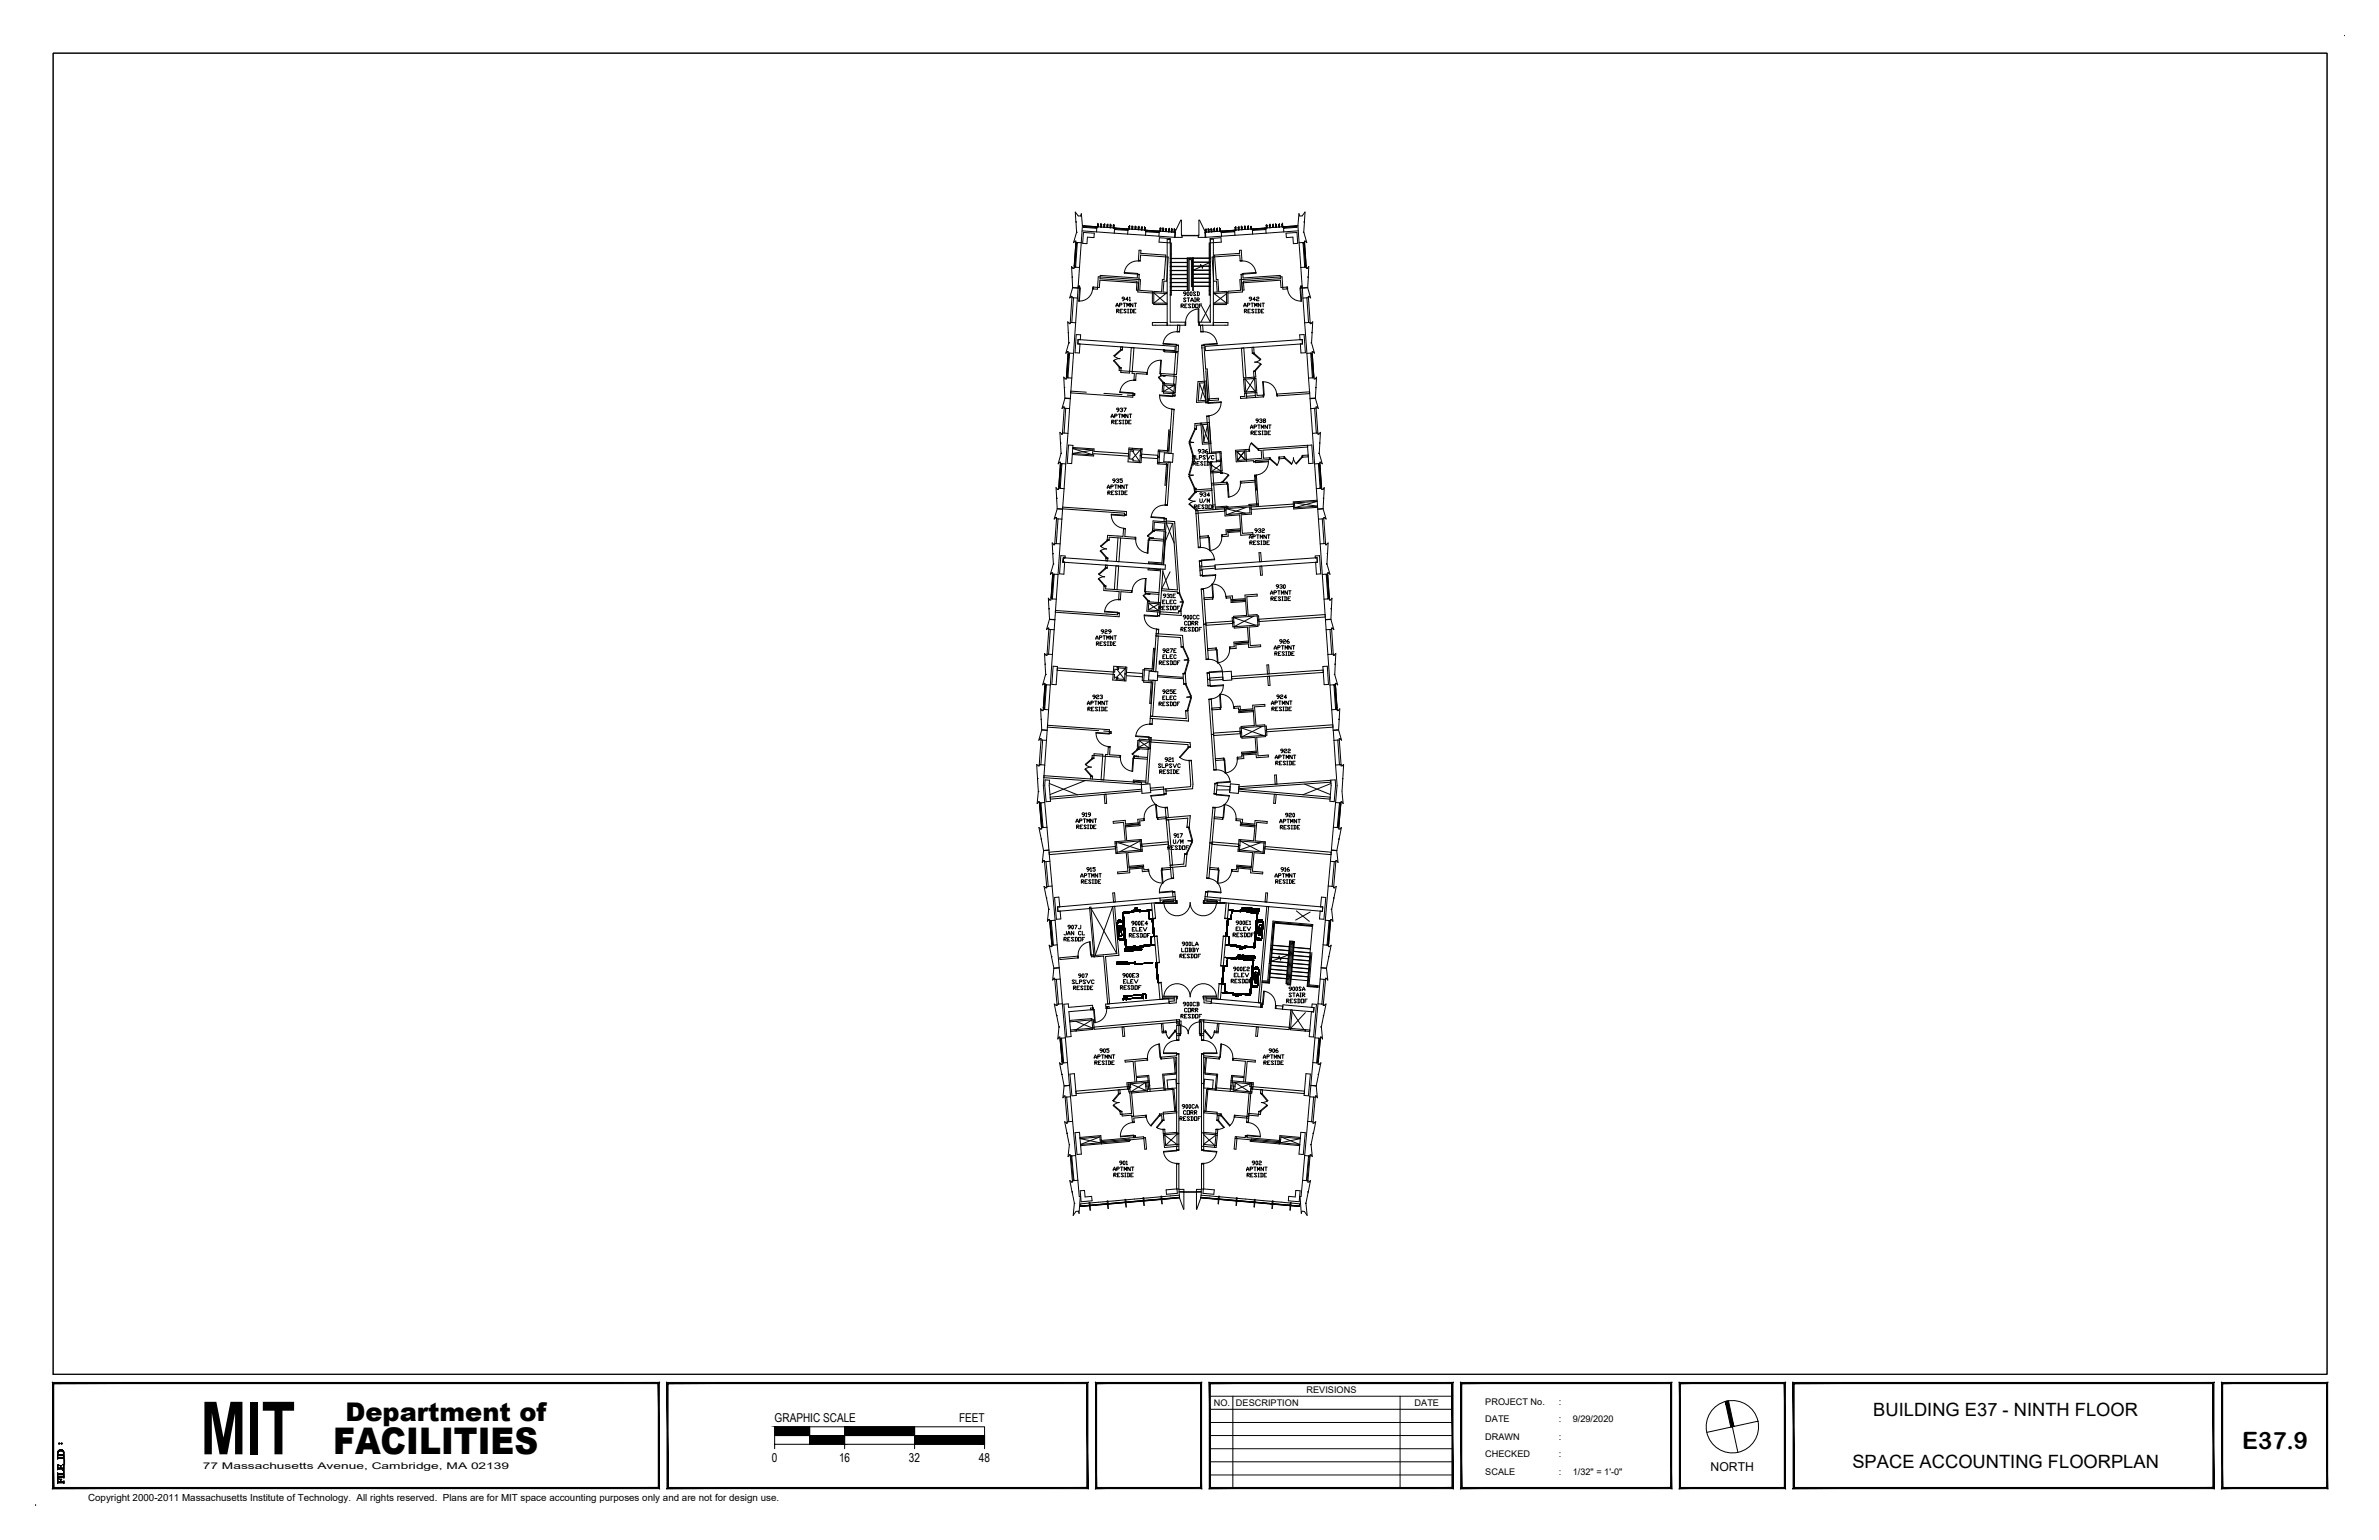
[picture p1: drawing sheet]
<svg xmlns="http://www.w3.org/2000/svg" width="432mm" height="279mm" viewBox="0 0 432 279" stroke-linecap="round" stroke-linejoin="round" font-family="sans-serif">
<defs><g id="words">
<text font-size="13.3" x="36.4" y="263.9">MIT</text>
<text font-size="6.7" x="60.4" y="263.9">FACILITIES</text>
<text font-size="4.7" x="62.7" y="257.7">Department of</text>
<text font-size="4.3" x="407" y="262.8">E37.9</text>
<g font-size="3.3">
<text x="340" y="256.9">BUILDING E37 - NINTH FLOOR</text>
<text x="336.2" y="266.4">SPACE ACCOUNTING FLOORPLAN</text>
</g>
<g font-size="2.2">
<text x="140.6" y="258.1">GRAPHIC SCALE</text>
<text x="174.1" y="258.1">FEET</text>
<text x="140.1" y="265.2">0</text>
<text x="152.3" y="265.2">16</text>
<text x="165" y="265.2">32</text>
<text x="177.7" y="265.2">48</text>
<text x="310.5" y="266.8">NORTH</text>
</g>
<text font-size="1.8" x="16" y="272.3">Copyright 2000-2011 Massachusetts Institute of Technology. All rights reserved. Plans are for MIT space accounting purposes only and are not for design use.</text>
<g font-size="1.7">
<text x="220.3" y="255.1">NO.</text>
<text x="224.3" y="255.1">DESCRIPTION</text>
<text x="237.1" y="252.7">REVISIONS</text>
<text x="256.8" y="255.1">DATE</text>
<text x="269.6" y="254.9">PROJECT No.</text>
<text x="282.9" y="254.9">:</text>
<text x="269.6" y="258.1">DATE</text>
<text x="269.6" y="261.3">DRAWN</text>
<text x="282.9" y="258.1">:</text>
<text x="282.9" y="261.3">:</text>
<text x="285.5" y="258.1">9/29/2020</text>
<text x="36.8" y="266.6">77 Massachusetts Avenue, Cambridge, MA 02139</text>
<text x="269.6" y="267.6">SCALE</text>
<text x="269.6" y="264.4">CHECKED</text>
<text x="282.9" y="267.6">:</text>
<text x="282.9" y="264.4">:</text>
<text x="285.5" y="267.6">1/32&quot; = 1'-0&quot;</text>
</g>
</g></defs>
<!-- layer: A-WALL -->
<g fill="none" stroke="#000" stroke-width=".18">
<path d="M195.7 51.9h.2v.3h-.2zM199.3 50.2l7.7 .6-.1 1.9 2.3 .1v.3l2.6 .2v-.3h-.7l.2-2h.4l.3-4.4-5-.3-.1 1h-.3l.1-1.9h.4l-.1 .6 4.6 .3-.3 4.4h-.3l-.2 2.3-1.4-.1v2.4h2.4v-.3h-2.6v-1.8l-2.7-.2 .1-1.7-7-.5-.1 1.4-1.1-.1v.3l.8 .1zM199.7 50l6.7 .4 .1-.6h.3l-.2 2.9-.3-.1 .1-1.6-6.7-.4zM206.7 50.5h.1M211.8 58.5h-2.6v.5h2.6M213.8 59h.4l-.1 1.1h-.4zM217.9 59h.4l.1 1.1h-.4zM220 46.6l.3 4.4h.5l.1 2h-.6v.3l2.6-.2v-.3l2.3-.1-.2-1.9 7.7-.6 .1 2.3 .8-.1v-.3l-1.1 .1-.1-1.4-7 .5 .1 1.7-2.6 .2v1.8h-2.6v.3h2.3v-2.4l-1.4 .1-.1-2.3h-.3l-.4-4.4 4.6-.3v-.6h.3l.1 1.9h-.3l-.1-1zM220.2 58.5h2.7v.5h-2.7zM225.3 49.8h.3v.6l6.8-.4v.6l-6.7 .4 .1 1.6-.3 .1zM225.3 50.5h.1M236.1 51.9h.2l.1 .3h-.2z"/>
<path d="M197.2 71.2l-2.8-.2-.1 .3 11.3 .8v-.6h.4l-.1 .3-1.3-.1M200.4 71.4l3.3 .2M203.4 62.9l.3 .1v.4h-.3zM205.3 63.1h.5l-.3 4.6h.4l-.1 1.2 .3 .1 .1-1.2 1.9 .1 .1-.3-5.1-.4 .1-.5 .3 .1-.1 .8 1.6 .1zM211.2 68.1h.2M211.3 69.8h-.3l-.1 1.2 2.4 .2 .1-1.2h-.2M211.3 69.8l-.1 1.5 1.7 .1M211.3 69.8l1.9 .2M211.3 69.6v.2M211.4 69.6v-.1h-.4v.1l2.2 .1v.3M212.9 71.4l.4 .1v.3l-.4-.1zM213.1 68.3h.4l-.1 1.4h-.4z"/>
<path d="M213.2 70l-.1 1.3-.2 .1M213.4 64h.4l-.3 4-2.8-.2v.3l2.4 .2zM213.4 63.9v.1M213.4 63.9h.1M213.4 63.9l.1-1.2h.4l-.1 1.1-2.4-.2v-.1l-.2-.1v.3l.2 .1 2 .2M217.4 69.3l1.6-.2 .2 3.8-2 .1zM217.7 69.5l1-.1 .2 3.2-1.4 .1zM218 76.8l.2 3.8 1.6-.1-.1-.3M218 76.8l1.5-.1v.3M218 76.8v.3h-.8v.7M218 76.8h-1.1l-.1 1M218.2 63.2h.1"/>
<path d="M218.3 77h.9l.2 3.2-.9 .1zM218.6 63.1l.2 3.9 .3-.1 .4 5.8 1.7-.1-.1-.3-1.8 .1v.6h-.4l-.7-9.8M218.6 63.1h.1M218.6 63.1l-.1-.4h-.4l.1 .5M218.9 67.2l.3 5.2M219 69.1v.1M219 75.6l.4-.1 .5 6.7-.3 .1zM225.7 68.8l2.3-.1 .1 2.3-2.2 .1zM225.9 68.6l.2 2.8M226.2 71.3l.1 .9M227.2 63h.4v1l-.3 .1zM227.6 68.4l-.1-1h.4v1l-2.2 .2-.4-5.4 .5-.1 .3 5.4"/>
<path d="M227.7 68.4l.2 2.8M227.8 71.2l.1 .9M227.9 71.8l-1.6 .1M227.9 72.1l1.4-.1v-.3h-1.1l-.1-.5-2.2 .2v.5l-.8 .1 .1 .3 1.1-.1M227.9 72.1l-1.6 .1M231.8 71.5l5.9-.4v.3l-5.9 .4zM192.9 92l11.6 .8-.1 .6h-.3v-.3l-11.2-.8zM194.6 82.5l3.9 .2v-.4l6.3 .5M194.7 81.2l3.9 .2v.5l6.2 .4-.1 1.5 2.2 .1M194.7 81.4l3.7 .2-.1 .9-3.7-.2M201 97.1l2.8 .2 .1-1.4h.4l-.1 1.4 1.9 .2v.3l-4.8-.3v.5l-.3-.1zM202.9 97.6l-.3 4.3h.5l.3-4.3"/>
<path d="M204.9 81.6h.6M205.1 81.6h.4M205.5 81.3h-.6l-.1 1.2M205.5 81.3v.3M205.5 81.3l1.8 .1M207 81.4v.3l-1.2-.1v.3l-.7-.1-.1 1.5h.7l-.1 .3 1.3 .1M207.2 83l2.9 .2v-.6l-2.9-.2-.1 1.5h-.2M207.3 81.4l-.3 .3-.1 2.2M207.3 81.4l-.1 1.3h-.2M209.1 97.7h.3M209.2 96.2l.3 .1v.1l-.3-.1zM209.4 96.2l2.2 .2"/>
<path d="M209.5 94.8l1.9 .1-.1 1.2-1.9-.1zM210.1 83.9l1.6 .1-.3 4h.3M210.2 82.9h.2M210.2 81.9l.3 .1M210.4 82.9l-.1 1.3M210.5 82h1.4l.2-4h.3l.3-3.7h.4l-.6 8-.4-.1 .3-4-.3 3.6-1.9-.1-.1 2.5 1.8 .1-.2 3.5M210.5 82l-.1 .9M210.5 81.7v.3M211.2 97.8l-2.6-.1v.3l2.6 .2M211.3 96.4l-.4 6M211.3 94.1h.4v.6l-.4-.1zM211.4 94.7l-2.1-.2-.1 1.7"/>
<path d="M211.6 96.5l-.4 5.9M211.6 96.4l-.5 6.1M211.7 94.9l-.1 1.5M211.7 94.9v-.4l1.5 .1 .9 13M211.7 94.9l1.2 .1 .8 12-2.9-.2v.4l2.9 .2v.2M212 83.8l.4 .1-.5 7.7h-.4zM216.5 82.8l-.1 .9M216.8 88.7v.5l3.2-.2-.1-.3-3.1 .2h.3M216.8 82.8l-.1 .9M217.1 88.9h.1M217.1 88.7v.2M217.1 89.2h.1"/>
<path d="M217.4 92.6v.1M217.4 92.6l-.4 .1 .1 .5M217.4 92.7l4.9-.4v.4l-5.2 .4 .4 6.2h.4l-.5-6.6M217.8 97.3l1.5-.1v.3l-1.5 .1zM219.7 85.6l2.1-.2-.2-3.5-1.7 .1v.2l1.5-.1 .1 3.7h.4v-.1l-2.2 .1M219.7 85.6l-.1-1.7 .3-.1 .1 1.9h.1l.5 6.7M219.7 85.6l.2 2.1M219.9 87.7l.3 4.8M220.6 92l2.1-.2 .2 .2M220.6 92.2l6.4-.5 .2 1.6-1.9 .1 .2 3.4 1.9-.2v.4l-2.2 .1v-.7l-2.3 .2v.7l-1.1 .1v-.4h.8l-.1-.9 2.7-.2M221.6 82.1v.2M221.7 83.3v.2h-.9v.3l.9-.1"/>
<path d="M222 87.5l-2.1 .2M222 87.5h.1M222 87.5h.7v.3l-2.8 .2M222.2 92.1l.1 .4M222.3 92.5v1.1l2.7-.2 .2 2.9-2.4 .1v-.1l2.4-.1M222.3 92.5h.2M222.5 92.3l4.3-.3 .1 1-4.3 .4zM222.7 92h.1M224.5 81.9l1.4-.1 .1 1.6-1.4 .1zM226.1 81.6l-1.9 .1 .2 2.1 1.9-.1M226.1 81.6l.6-.1v.3l-.6 .1M226.1 81.6l.2 2.1"/>
<path d="M226.2 83.3l2.8-.1-.1-1.5h-.4l-.1-.3 8.9-.6 .1 .3-8.2 .6 .1 1.4h1.2v.3l-2.6 .2v.1h-.4v-.1l-1.2 .1M227.8 87.1l-.1-.8h.3l.4 5.3M227.8 87.1l-2.6 .2v.3l2.6-.1M227.8 87.1v.3M227.8 87.5l.3 4M227.8 87.4v.1M227.8 88h.2M227.9 86.3l.1 1.7M228 88l.1 .9h-.2M228.1 91.5h.1M228.1 91.5v.4M228.4 91.4l-1.7 .1v.3"/>
<path d="M228.4 91.6l-1.5 .1M228.4 91.6v.3M232.2 82.9h.9v.3h-.9zM234.8 91.5l-7.8 .5 .1 .4 7.7-.5M234.8 91.9v.4l4.3-.3M236.4 82.6h1l.1 .3h-1.1zM239.1 90.8l-4.4 .3 .1 .8M239.1 91l-4.2 .2 .1 .9 4.1-.3M191.6 110.8l11.2 .7 .1-.2h.3l-.1 .6-11.5-.8zM200.4 106.3l.3 .1v.4l4.7 .4v.3l-2-.1v1.3h-.4l.1-1.4-2.8-.2zM200.7 102.5h.3l-.1 .5h-.3zM200.7 101.3h.4l-.1 .5-.3-.1z"/>
<path d="M202.3 106.9l.3-4.2h.4l-.3 4.3M208.3 109.2v-.1h.3v.1M208.3 109.2l-.2 1.7 2.4 .2M208.3 109.2l2.4 .1M208.4 107.7h.1M208.4 107.7l1.9 .1M208.4 103.1v.3l2.2 .2M208.6 103.1v.1l2.1 .1M208.7 102.3v-.1l2.2 .1M209.6 117.8l-.3 3.6-1.6-.1-.1 2.5 1.6 .1-.2 3.5M209.7 117.6h-.3l-.3 4-1.7-.1-.1 2 1.7 .1-.3 4h.3M209.8 115.4h.4l-.4 6.5-.4-.1z"/>
<path d="M209.8 115.4l4.5 .3 .1 1.6M209.9 115l4.7 .3 .2 2M209.9 115l-.1 .4M209.9 114.2h.4v.8h-.4zM210.1 111v.7h.4v-.6M210.3 110.8l.1-1.2-1.9-.2-.1 1.3 2.1 .1M210.4 107.5l-2.4-.1-.1 .3h.5M210.5 111h.1M210.7 109.3l-.2 1.7M210.7 103.2l-.5 6.1M210.9 102.1l-2.4-.1v.3M211.1 103.3l-.4 6"/>
<path d="M213.9 110.9v.3l-3.4-.2M214.3 110.9l.1 .8-3.9-.3v-.4M217.7 102.7l.2 1.7h.4l-.1-1.1M217.7 102.7v-.9h.4v1M218 102.9l2.5-.2 .1 .4-2.6 .2zM218 106.9h.4l.9 12.7h-.4zM218.1 102.7h-.4M218.2 103.5h-.4M218.6 108.5l1.5-.1v.3l-1.5 .1zM218.9 113.2l-.4 .1M218.9 113l4.9-.3v.4l-4.9 .3zM219.2 117.7l1.5-.1v.3l-1.5 .1z"/>
<path d="M224 112.9v1.1l2.4-.2 .2 2.8-2.4 .2 2.4-.3M224 112.9h-.3M226.1 108.9l-2.5 .2v-.3h-.2v-.3h-.8v-.3l1.1-.1v.7l2.3-.2v-.6l2.2-.2v.3l-1.9 .2 .2 3.3 1.7-.1 .1 1.1v1.1l-1.6 .1 .2 3.3 1.9-.1v.3l-2.2 .2v-.7l-2.3 .2 .1 .6-1.1 .1-.1-.3 .8-.1v-.8l2.6-.2M226.1 109.1l-2.7 .2v-.3l2.7-.2 .2 2.8-2.4 .2 .1 1.1M228.5 112.3l12-.8 .1 .4-12.1 .9-.1-1.1-4.8 .4 .2 1.6 4.8-.3-.1-.8M228.5 100.3h.3l.2 1.6h-.4zM228.7 102.7h.3l.1 1.6-.3 .1zM198.2 137l2.4 .2-.3 4.3h-.5l.4-4.6-1.6-.1-.1 .8-.3-.1zM199.4 132.6l-9.3-.7v-.3l11.3 .8v.6h.3v-.3l-1.4-.1M201.2 135.5h.3l-.1 1.4 1.9 .2v.3l-2.7-.2 .1-.3h.4zM202.3 122.9h.6v.3M202.8 121.2h.2"/>
<path d="M202.8 120.9v.3h.2M202.9 123.2l-.3-.1v.3M202.9 123.2l1.2 .1M203 121.2v.3l-.7-.1v.5l-10.4-.7v.4l10.4 .8-.1 .7M203 121.2l1.3 .1M204.3 121l-2.1-.1-.2 2.5 2.1 .1M204.3 121l-.2 2.5M204.3 121h.2l-.1 1.3h-.2M204.5 122l2.9 .2M206.3 137.3l2 .1M206.3 137.3h.1M206.3 137.3h-.4l-.1 .3 2.5 .1"/>
<path d="M206.3 137.3h.3M206.5 134.3l2.4 .2-.5 7.6h-.4l.4-6.4h.4l-2.4-.1zM207.4 122.8l-3-.2v.9h-.3M208.5 134.2v-.3h.4v.4l-2.1-.2-.1 1.7M208.7 134.2l-.2 1.8-2.1-.2v.1h.3v-.1M208.8 130.3l.4 .1-.1 1-.4-.1zM208.8 129.9v.1M208.8 130v.3M209.3 123.4l.4 .1-.5 6.5-.4-.1zM215.1 122.2l.2 1.8-.4 .1-.1-1-4.7-.3v-.2l4.7 .3-.1-.6M215.2 129l.1 1.4-6.5-.5M215.6 129l.1 1.8-6.9-.5"/>
<path d="M215.8 138l.3 4.7-7.3 .7M216.1 135.5l-.1-.8-7.1-.5v.4l6.7 .5 .1 .4M216.2 138l.3 4.3v.8l-4.8 .4-.1-.4M219.4 126.9h.5l.8 12.7-.4 .1zM219.6 123.2l-.1-1.1h-.4l.1 1.2M219.6 123.2l.1 1.1-.4 .1-.1-1.1M219.6 123.2l-.4 .1M219.6 123l2.3-.2 .1 .5-2.4 .1zM220 128.5l1.5-.1v.3l-1.5 .1M220.3 133.2l-.4 .1M220.3 133l4.8-.3 .1 .4-4.9 .3zM220.6 137.7l1.5-.1v.3l-1.5 .1z"/>
<path d="M223.5 122.7l16.6-1.1 .1 .4-16.6 1.2zM225.4 132.9h-.3M225.4 132.9v1l2.4-.1 .2 2.8-2.6 .2v-.3l2.6-.2M227.5 128.9l-2.5 .2v-.3h-.2v-.3h-.8v-.3l1.1-.1v.7l2.3-.2v-.7l2.2-.1v.3l-1.9 .1 .3 3.4 1.6-.1 .1 1.1v1l-1.6 .2 .2 3.3 1.9-.1v.3l-2.2 .2v-.7l-2.3 .2 .1 .6-1.1 .1-.1-.3 .8-.1v-.3h.2v-.3l2.4-.2M227.5 129.1l-2.7 .2v-.3l2.7-.2 .2 2.8-2.4 .2 .1 1.1M229.9 132.6l-.1-.9-4.8 .4 .2 1.6 4.7-.3v-1.1l12-.8v.4l-12 .9M229.9 120.6h.4l.1 1.7h-.3zM230.1 122.7h.3l.1 1.6-.3 .1zM189.5 140.7l17.7 1.3v.3l-17.7-1.2zM197.9 141.3l.1-.4h.3v.4M200.4 144.1h.3l.2 1.6-.4 .1zM202.5 154l-12 1.1-.1-.5 12-1 .2 1.3 1.8-.2 .3 3.4-1.8 .1v.3l2.2-.2-.1-.6 2.3-.2v.7l1.1-.2v-.3l-.8 .1v-.3h-.2v-.3l-2.5 .2"/>
<path d="M202.6 152.7l.2 2.1M204.3 149.8l2.4-.2v-.3h.2v-.4h.7v-.4l-1.1 .1 .1 .7-2.3 .2-.1-.7-2.2 .2 .1 .4 1.8-.2 .3 3.4-1.8 .1 .1 1.1M204.3 150l2.6-.2v-.3l-2.6 .2 .2 2.8 2.7-.2v1.1M206.9 152.3l.1 1.1M207 153.4l.1 1.1M207.2 152.5l-4.8 .5M207.2 143.2l-16.6 1.4v.4l16.6-1.5M207.2 153.4l.1 1-2.6 .3 .2 2.8 2.7-.2v-.4l-2.7 .3M207.2 153.4h-.2M207.2 153.2l4.8-.5 .1 .5-4.8 .4zM207.3 154.2l-4.8 .4M208 141.7l-2.3-.2v.4h.2v-.1l2.1 .1"/>
<path d="M208.8 143l2.4-.2 .1 1.2h.4l-.1-.9M210.9 157.5l1.5-.1 .1 .3-1.5 .1zM211.5 146.6l.4-.1 .2 1.8-.4 .1zM211.7 148.5l-1.5 .1-.1-.3 1.5-.1 .1 .6M211.7 148.4h.1M211.7 148.4l4.3-.4-.1 2.1M211.7 148.8l.4-.1 .7 8.2-.4 .1M211.7 148.8l.7 8.2M211.7 148.8l3.9-.4-.2 1.7M212.4 157v.4M212.4 157.4l.4-.1 .2 2h-.4zM215 155l-.1 1.8-2.5 .2"/>
<path d="M215.4 155l-.2 2.1-2.8 .3M219.6 157.4l1.5 .1v.3l-1.5-.1zM219.6 152.9l-.6 6.4h.4l.6-6.3M219.6 152.9l.4 .1M219.6 152.9l.5-6.4 .4 .1-.5 6.4M220 152.8l4.8 .4v.4l-4.8-.4zM220.4 148.2l1.5 .1v.3l-1.5-.1zM220.5 142.2l.4-.1-.1 1.9h-.4zM220.9 142.5l2.4 .2-.1 .7-2.4-.1M223.1 143.5h.1M223.2 143.5h.1M224.7 154.2l4.8 .4"/>
<path d="M224.8 153.4l-.1 1 2.6 .3-.2 2.8-2.6-.2v-.3l2.6 .2M224.8 153.4h.2M224.8 143.2l16.6 1.4v.4l-16.6-1.5zM224.9 152.6l4.8 .4M224.9 142.7l16.6-1.1v.3l-16.6 1.2zM225 153.4v1.1M225.1 152.3l-.1 1.1M227.7 150l-2.6-.2v-.3l2.7 .2-.3 2.8-2.6-.2-.1 1.1M227.8 149.8l-2.5-.2 .1-.3h-.2v-.4h-.8v-.3h1.1v.7l2.2 .2 .1-.6 2.2 .1v.4l-1.9-.2-.3 3.4 1.9 .1-.1 1.1-.1 1.1-1.9-.2-.3 3.4 1.9 .1v.4l-2.2-.2v-.7l-2.2-.2-.1 .7-1.1-.1v-.4l.8 .1v-.3h.3v-.3l2.4 .2M229.4 152.7l-.2 2.1M229.6 153.6l12 1v.5l-12-1.1zM231.3 144.1h.3l-.1 1.7-.3-.1z"/>
<path d="M231.3 140.6h.4l.1 1.7h-.3zM241.7 154.3l-.2 2M192.4 173.8l3.2-.3v.3l-3.2 .3zM197.8 164.6h.2l.8 8.7 3.9-.3-.7-8.5h.3l.8 8.8-2.4 .2 .7 8.6-.3 .1-.8-8.7-1.7 .1zM198.2 173.3l.3-.1v.3l-.3 .1zM198.6 173.6h.1M202 162h.3l.1 1.6-.3 .1zM209 163.9l.2 2.7M209.5 163.8l.2 2.8M209.5 169.9l.4 4.7M210 169.9l.4 4.7M210.7 178.3l.3 3h-.5l-.2-3"/>
<path d="M213.3 162.7l-.1-.9-.4 .1 .1 .8M213.3 162.7l.1 .4M213.3 162.7l-2.8 .2M213.4 163.1v.7h.2v-.4h-2.4l-.1 .5h-1.4v-.1h1.3v-.2h2v-.5M213.4 163.1l-2.8 .2M218.7 163.1l-.1 .7h-.1v-.4h2.3l.1 .5h1.4v-.1h-1.3v-.2h-1.9v-.5M218.7 163.1l2.8 .2M218.7 162.7l.1-.9 .4 .1-.1 .8M218.7 162.7l2.8 .2M218.7 162.7v.4M221.3 178.5l-.3 2.8h.5l.3-2.8M222 169.9l-.4 5.3"/>
<path d="M222.5 169.9l-.5 5.3M222.6 163.8l-.3 2.8M223 163.9l-.2 2.7M229.8 162h.3l-.2 1.7-.3-.1zM229.9 164.5h.4l-1.6 17.4h-.3zM194.2 185.1l4-.3v.2l-4 .4zM195.1 186.8v.3M195.3 198l9.7-.9v.5l-9.7 .8zM195.4 186.8l-1.1 .1v.2l1.1-.1M195.4 186.8v.2M198.2 185l.1 1.5M198.2 185h.3l.1 1.5h-.3"/>
<path d="M198.3 186.5v.3l-2.9 .2M198.3 186.5l-2.9 .3M198.3 182.9h-.4l.1 .3h.4M201 182.6h.3v.3l-.3 .1M202.9 197.7h.4v.6l-.3 .1zM203.7 186.4l.3-.1 .1 1.7h-.3zM204.8 197.6l.1 .5h.1l.1 .2M204.9 196.4h-.4l.2 1.2 .3-.1-.1-.8M204.9 196.4l3.5-.3 .1 1.5M204.9 196.4l.1 1M205.1 198.3h.1M205.1 198.3l.3 3.7-1.7 .2"/>
<path d="M205.4 198.3h.1M205.4 198.3l.4 4.2-.4 .1M206 196.3l-.3-3.7-1.5 .1v-.3l4-.4v.3l-2.2 .2 .2 2.8 2.3-.2 .3 2.9M207.9 196.4l.1 1.4-2.9 .3 .1-1.5 3.4-.3 .1 .7h-.3M208.1 196.4l.2 1.6M208.2 197.1h-.3M208.3 198l-2.9 .3M208.6 196.1h-.2l-.1-.8-2 .2v.8M210.8 185.8l.3-.1 .1 1.4h.4v.2l-.7 .1zM211.2 181.1h1.9v-.2h.5l-.1 1-1.3 .2v-.4l.9-.1v-.4h-1.9zM211.2 187.1v.3M211.2 187.1h-.3"/>
<path d="M211.2 197.4l-3 .2M211.5 197.6l1.3-.1 .1 .1M211.5 197.6v.2M211.5 197.6h-.2M211.5 197.8l-3.2 .2M212.9 197.6h.2l.3 4h-.2zM212.9 197.6l-1.4 .2M213.3 194.7l-.2-2.8-2.3 .2-.1-.3 2.9-.2v-.4h.4v17.4h-.4v-.6h.4M213.3 194.7h.2l-.2-2.8h.3v13.7h.4M213.3 194.7l-2.3 .2 .3 2.9M213.3 194.7v.2l-2.1 .2 .3 2.5M213.5 185l.1 .3 .8-.1v.7h-.3v.1h-.5v.9h-.3v.3h.3v1.5h.4v-2.7"/>
<path d="M213.5 185h.6v.8h-.5v-.4M213.5 185l-14.9 1.3v.4l15-1.3M213.5 185l.1 .4M213.6 196.6h.4M213.6 187.6h.6v.3h-.6M213.6 185.4h.2v.6M217.8 185l16.2 1.4v.4l-15.5-1.4v-.4v1.9h.3l-.1 .3h-.2v1.5h-.4v-3.3l-.4-.1zM217.9 185.2h.6M218.1 196.6h.4M218.5 191.9h.3l-.3 2.8 2.5 .2-.2 2.9M218.5 191.6l2.8 .2v.3l-2.3-.2-.3 3 2.3 .2M218.5 187.6h-.6v.3h.6"/>
<path d="M218.5 180.9h.4v.2h1.9v.1h-1.9v.4l1 .1-.1 .4-1.3-.2zM219 197.6l.2 .1-.3 3.9h-.2zM220.6 197.8l3.2 .2M220.6 197.6h.2M220.6 197.6l-1.4-.2v.2l1.4 .2M220.6 197.6v.2M220.8 197.4l3.1 .2M220.8 194.9l-.2 2.7M221.1 187.1h-.6l-.1 .2 .7 .1 .1-1.6-.2-.1-.2 1.7M223.4 197h.2M223.4 196.3l3.7 .4M223.4 196.1h.3v-.8l2.1 .2-.1 .8"/>
<path d="M223.9 197.1h.3M224 196.4l-.2 1.6M224.2 196.4l-.1 1.4 3.1 .3h-.2v-.5h.3M226.1 196.3l.3-3.7 1.4 .1 .1-.3-4-.4-.1 .3 2.3 .2-.3 2.8-2.3-.2-.2 2.9M226.9 196.4l-.1 .7h.3M227.1 197.1l.1-.7v.7M227.1 197.1l9.7 .9-.1 .4-9.4-.8M227.1 197.1l-.1 .4 .3 .1v-.3h-.2M227.1 196.7h.4M227.1 197.3l.1 .1M227.3 197.6l-.1 .7-3.4-.3M227.4 197.6l.1-1.2-3.8-.3-.1 1.5"/>
<path d="M228 186.3l.4 .1-.2 1.6h-.3zM228.8 197.7h.4l-.1 .7-.3-.1zM228.8 182.2h.3l-.1 .6-.2-.1zM231.6 182.4l1.2 .1v.6l-1.2-.1M236.9 186.8l-2.9-.2 .3-3.4 .2 .1-.3 3.5 2.7 .3M236.9 186.8v.3M236.9 186.8l.8 .1v.2h-.8M196 206.4l3.8-.4 .1 1.3h-.2l-.1-1-3.6 .3zM196.1 207.6l3.8-.3 .1 .2-3.9 .3zM199.8 206.9l7.8-.7v.4l-2.6 .3-.1-.2-5 .4zM199.9 207.3l5.1-.4v.2l-5.1 .4zM203.3 201.7h.3l.1 .5h-.4z"/>
<path d="M203.7 202.2v.3l1.7-.2v.3M205.4 202.6l2.6-.3v.4l-2.2 .2 .1 .7h-.4zM205.8 206.1h.3v.3h-.3zM207.6 206.4h.3l.2 2.1h-.3zM210.5 202.1h.7l.1 1.1h-.4v-.8h-.4zM211.1 205.6l2.5-.2v2.6l-2.2 .2-.2-2.2M211.1 201.8l2.5-.2v.3l-2.4 .2zM211.4 205.6v.3M211.4 205.9l.2 1.9 2.4-.2M211.4 206h-.2M211.5 205.6l-.1-.7h-.3l.1 1.1M213.6 211.2h.4v4.5h-.4z"/>
<path d="M213.6 205.7l-2.2 .2M214 205.8h-.4M218.1 205.5h.4v-14.3h-.4v17.4h.4v-1M218.1 211.2h.4v4.5h-.4zM218.5 207.6l2.3 .2M218.5 205.7v1.9M220.5 207.8l-.1 .4M220.7 206h.2M220.9 202l.7 .1v.3h-.7M221 205.6l-.3 2.6-2.6-.2M221 205.6l-2.6-.2v.3l2.3 .2-.2 1.9M221 205.6v-.7h-.3l-.1 1"/>
<path d="M221.3 202.1l-.1 1.1h-.3l.1-1.1-2.5-.2v-.3l2.4 .2v.3M224.5 206.2l-.1 .4 2.5 .2v.3h.1l.1-.2 5.1 .4v.2l-5.1-.4 .1-.4 5 .4 .1-.2-6-.5v-.3h-.3v.3l-1.8-.2-.2 2.3h.3l.2-1.9-.3-.1M226.3 202.5l-.1 .4M226.3 202.9v.7h.3v-.7M226.3 202.9h.3M226.3 202.5l.4-4.2h.3l-.4 4.6M226.3 202.5l.4 .1M226.3 202.5l-2.2-.2v.4l2.2 .2M226.6 202l1.8 .2v.3l-1.8-.2zM228.5 201.7h.3v.5h-.4zM232.2 207.3l3.7 .3M232.2 207.3v.2l3.7 .3"/>
<path d="M232.2 207.1v.2M232.2 207.3h.2M236 206.6l-3.5-.3-.1 1M236 206.4l-3.7-.4-.1 .9"/>
</g>
<!-- layer: A-DETL-HDLN -->
<path d="M232.8 182.7h.1" fill="none" stroke="#000" stroke-width=".18"/>
<!-- layer: A-WALL-CORE -->
<g fill="none" stroke="#000" stroke-width=".18">
<path d="M196.7 42.2l1.9 .1v.8l-1.2-.1-.1 1.2-.8-.1zM210.4 43.1l2 .2v.8l-2-.2zM211.8 58.5v.5M215.1 58.5h-2.7v-15.1h-.5v15.6h3.2M217.7 58.5h2v-15.1h.5v15.6h-2.5M219.6 43.3l2-.2 .1 .8-2 .2zM233.4 42.3l2-.1 .1 1.9-.7 .1-.1-1.2-1.2 .1zM196.1 61.6l17.2 1.2-.1 .8-17.2-1.2M196.1 61.6v-.9h-.8l-.2 3.3h.8l.1-1.6M196.1 61.6h-.4l-.1 .8h.4M236 61.6l-17.2 1.2v.8l17.2-1.2M236 61.6l-.1-.9h.8l.2 3.3h-.8l-.1-1.6"/>
<path d="M236 61.6h.4v.8h-.4M193.9 80.7l.8 .1-.2 3.3-.8-.1zM211.3 82.2l1.6 .1-.1 1.6-1.6-.1zM219.1 82.3l1.6-.1 .1 1.6-1.6 .1zM237.3 80.8l.8-.1 .2 3.3-.8 .1zM193 101.2l18.5 1.3v.8l-18.6-1.3zM193.3 101.2v-.3l-.8-.1-.2 3.3 .8 .1 .1-2.2M220.5 102.5l18.5-1.3 .1 .8-18.5 1.3zM238.7 101.2v-.3l.8-.1 .2 3.3-.8 .1-.1-2.2M191.1 120.9h.8l-.2 3.3h-.8zM208.6 121.8l1.6 .1-.1 1.6-1.6-.1zM221.9 121.9l1.6-.1 .1 1.6-1.6 .1z"/>
<path d="M240.1 120.9h.8l.2 3.3h-.8zM189.7 141.5l.8 .1-.1 .9 .3 2.9-.8 .1-.3-3zM207.2 142.4l1.5-.2 .2 1.6-1.6 .1zM223.3 142.2l1.6 .2-.1 1.5-1.6-.1zM241.5 141.5h.9v1l-.2 3-.8-.1 .2-2.9zM192.4 164.5l18.1-1.6 .1 .8-18.2 1.6M192.4 164.5l-.2-1.7h-.8l.3 4 .8-.1-.1-1.4M192.4 164.5h-.4v.8h.4M239.7 164.5l-18.2-1.6-.1 .8 18.2 1.6M239.7 164.5h.4l-.1 .8h-.4M239.7 164.5l.2-1.7h.7l-.3 4-.8-.1 .1-1.4M193.1 182.2l.8-.1v.7l4.4-.4 .1 .8-4.4 .4 .4 4.5h-.8z"/>
<path d="M194.2 194.9l.8-.1 .3 3.9-.7 .1zM200.7 182.2l11.4-1 .1 .8-11.5 1zM211.8 196l1.6-.2 .1 1.6-1.5 .1zM218.6 195.8l1.6 .2-.1 1.5-1.6-.1zM219.9 181.2l9 .8-.1 .7-8.9-.7zM237 194.8l.8 .1-.3 3.9-.8-.1zM238.1 182.8l-5.2-.5-.1 .8 5.2 .5M238.1 182.8l.1-.6h.7l-.5 5.9h-.8l.4-4.5M238.1 182.8h.4l-.1 .8h-.4M195.1 205.5l.8-.1 .4 4-.8 .1zM196.1 216h.7l.1 1.2 1.2-.1 .1 .8-2 .1zM211.7 215.9l1.9-.2 .1 .8-2 .2z"/>
<path d="M218.4 215.7l2 .2-.1 .8-2-.2zM233.9 217.1l1.2 .1 .1-1.2h.8l-.2 2-2-.1zM236.1 205.4l.8 .1-.3 4-.8-.1z"/>
</g>
<!-- layer: A-MISC -->
<g fill="none" stroke="#000" stroke-width=".18">
<path d="M209.4 53.1l2.2 1.9M211.6 53.3l-2.2 1.7M212.4 52.7h.1M212.4 46.9h.1M212.4 52h.1M212.4 51.3h.1M212.4 50.6h.1M212.4 49.8h.1M212.4 49.1h.1M212.4 48.4h.1M212.4 47.6h.1M212.4 51.2h.1"/>
<path d="M212.4 50.5h.1M212.4 48.3h.1M212.5 44.1v9.3h-.1M212.6 52.7h3.2v-5.6h.5v4.9h.1v-5.1h-.8v5.8M212.6 46.9h2.9M212.6 52h2.9M212.6 51.3h2.9M212.6 50.6h2.9M212.6 49.8h2.9M212.6 49.1h2.9M212.6 48.4h2.9M212.6 47.6h2.9"/>
<path d="M212.6 51.2h2.9M212.6 50.5h2.9M212.6 48.3h2.9M212.6 44.1v9.4h-.2M216.3 52h.1M216.3 47.3h.1M216.5 46.9v5.8h.1v-5.9h-1.1v5.9M216.5 46.9h.1M216.5 46.8h3M216.6 52h2.9M216.6 48.3h2.9M216.6 49h2.9"/>
<path d="M216.6 49.7h2.9M216.6 50.5h2.9M216.6 51.2h2.9M216.6 51.9h2.9M216.6 47.6h2.9M216.6 49.8h2.9M216.6 49l-.3 .1M216.6 49.1h2.9M218 55.3l1.7 3.2M219.5 46.9h-3.9v5.8M219.5 44.1v9.4h.2M219.6 46.9h.1"/>
<path d="M219.6 52h.1M219.6 48.3h.1M219.6 49h.1M219.6 49.7h.1M219.6 50.5h.1M219.6 51.2h.1M219.6 51.9h.1M219.6 46.8h.1M219.6 47.6h.1M219.6 49.8h.1M219.6 49.1h.1M219.6 44.1v9.3h.1"/>
<path d="M219.7 55.3l-1.7 3.2M219.7 47.6h-.1M219.7 47.6l-1.3 .6-.2 .5-.3-.7-.1 .4-1.2 .6M220.4 53.3l2.2 1.7M222.6 53.3l-2.2 1.7M211.4 69.8l1.7 1.3M213.1 70l-1.9 1M217.8 69.7l1 2.7M218.3 77.3l1 2.7M218.6 69.7l-.7 2.7M219.2 77.2l-.7 2.8M226 68.8l1.8 2.1"/>
<path d="M227.6 68.7l-1.4 2.3M194.7 81.4l3.6 1.1M198.3 81.7l-3.7 .6M205.6 81.9l1.2 1.7M206.9 81.7l-1.4 1.6M211.7 94.9l1.4 3.6M212.8 95l-1.3 3.2M219.9 84.4l1.7 1M221.5 84.3l-1.5 1.2M222.5 92.3l3.5 .8M224.5 82l1.5 1.4M225.9 81.8l-1.3 1.7"/>
<path d="M226.2 92l-3.4 1.3M234.9 91.2l4.2 .6M239.1 91l-4.1 1.1M208.5 109.4l1.8 1.4M210.4 109.6l-2 1.1M211 103.6l1.1 3.3M212.4 103.8l-1.6 3M223.9 112l4 1.4M227.6 111.8l-3.6 1.9M202.7 121.4l1.3 1.8M204.3 121.3l-1.7 1.6M206.7 134.4l1.8 1.3"/>
<path d="M208.6 134.5l-1.9 1.1M225.3 132.1l4 1.3M229.1 131.8l-3.7 1.9M190.5 142.1l5.1 2.1M197 141.6l-6.4 2.6M203.1 152.9l4 1.3M206.9 152.6l-3.7 2M225.1 152.6l3.7 2M228.8 152.9l-3.8 1.3M236.8 142.3l4.7 1.9M241.6 142.1l-5.1 2.1M198 164.8l4.7 8.2"/>
<path d="M202 164.5l-3.2 8.8M202.8 167.4l1-.1 .2 3-1 .1zM202.8 174.6v.3v-.3M202.9 167.1v.1M203 174.6h1.4l.1 .2-1.5 .1zM203 167.1h.1M203 167.2h.2M203 168l.4-.1 .2 1.9h-.4zM203.2 167.2h.1M203.2 167.3h.1M203.2 167.2v.2M203.2 170.6l.9-.1z"/>
<path d="M203.3 170.6h.1M203.3 167.1l-.1 .1M203.3 167.1h.1M203.4 170.6h.1M203.4 170.5h.1M203.4 170.5l.1 .1M203.4 170.6h-.1M203.5 170.4v.2M203.5 170.6h.1M203.6 170.6h.1M203.8 167v.1M203.8 167.1h.1"/>
<path d="M203.8 167.1l-.9 .1M203.8 167.1v.4M203.8 167.5h.1M203.9 167.7h.1M203.9 167.6h.1M203.9 167.7l-.1-.6 .3 3.4M203.9 167.6l.2 2.4M204 169.4v1.2M204.1 169.9h.1M204.1 169.9v.6M204.1 170h.1M204.1 170.2h.1"/>
<path d="M204.1 170.2v.3M204.1 170.5h.1M204.2 172.2l.1 .3zM204.2 172.5v.1M204.2 172.6l2.3-.4v.2zM204.4 172.2l1.4-.2 .1 .1-1.5 .3zM204.5 174.5l.1 .4-.1-.4-1.8 .1M204.5 174.6h-1.7M204.7 174.7l1.4-.1zM204.9 174.7v.2M205.6 165.5l-1.7 .2 .5 6.1 1.7-.1M205.7 165.2l.1 .2"/>
<path d="M205.9 174.6v.3M205.9 172h.1M205.9 172l.1 .2M205.9 172.2l-1.6 .3M206 172.2h-.1M206 172l-.1 .3M206 165h.1M206 165h.2M206.1 172.3l1.1-.2v.2l-.7 .1M206.1 172l1.4-.2zM206.2 165h.1M206.2 165.1v.1z"/>
<path d="M206.2 165v.1M206.3 171.8v.2M206.3 164.9h.1M206.3 164.9l-.3 .1M206.3 164.9l-.1 .1M206.6 172.1h.1M206.6 165.1l.1 .2M206.8 172.1h.1M206.8 172.1h-.2M206.8 172.1l-.1-.2 .1 .2M206.8 172.1h.2M206.9 165.4l1.6-.1 .1 1.4h.3"/>
<path d="M206.9 165.1l-1.4 .1M207 172.1h.1M207.2 171.7l.1 .2M208.9 165.1l-5.1 .5 .5 6.3 5.2-.4M209.1 169.9h-.2l.1 1.5-1.6 .1M209.2 174.7l-3.1 .2M222.1 178.5h.3l-.1 1.5 1.6 .2M222.3 173.7l5.2 .5-.5 6.3-5.2-.4M222.9 169.9h.3l-.2 1.5 1.7 .1M223.1 165.1l5.2 .5-.6 6.3-5.2-.4M224.4 173.7l1.4 .1zM224.4 174l-1.6-.1-.1 1.4h-.3"/>
<path d="M224.6 171.9l1.3 .1M224.6 173.7v.2M224.8 171.7v.2M224.9 173.5l.2 .1M225 173.5h.1M225.1 172.1h.1M225.1 172.1l.3 .1M225.1 173.7h.1M225.1 173.6h.1M225.1 173.6v.2zM225.1 173.6h.2M225.2 165.1l1.3 .1z"/>
<path d="M225.2 165.4l-1.6-.1-.2 1.4h-.2M225.2 172.1h.1M225.3 172.1h.1M225.3 172l-.1-.1v.2M225.3 172l-.1 .1M225.3 173.6h.1M225.3 173.5v.1M225.4 165.1v.2M225.4 172.1h.1M225.5 173.4l-.8-.1v.2l1.2 .1M225.5 173.3l2.2 .3-2.2-.1zM225.6 173.8l-.1 .2"/>
<path d="M225.7 164.9h.1M225.7 164.9l.1 .1M225.7 174.1l1.7 .2-.5 6.1-1.7-.1M225.7 171.8v.2M225.8 165h.1M225.8 165v.1M225.9 165h.1M225.9 165v.2M225.9 173.5v.4v-.3M226 173.5l-.1 .1M226 165h.1M226.1 173.7l1.4-.1 .1 .2-1.5 .1z"/>
<path d="M226.1 164.9v.1M226.2 164.8l-.7-.1v.2h1.1M226.2 164.7l2.3 .3-2.3-.1zM226.3 165.2v.2M226.5 165.5l1.7 .2-.6 6.1-1.7-.1M226.7 164.9l-.1 .4 .1-.4M226.8 165.1h1.5v.1l-1.4 .1zM227.2 179h.1M227.2 179l.9 .1zM227.2 178.6h.1M227.2 178.5h.1M227.2 178.6v.4"/>
<path d="M227.2 178.4h.1M227.2 178.4v.6M227.4 176.1h.1M227.4 176.2h.1M227.4 176.1l-.2 2.4M227.4 176h.1M227.5 175.6h.1M227.5 175.6l-.3 3.4M227.5 175.6l-.1 .6M227.5 175.6l-.1 .4M227.5 175.5v.1M227.5 175.6h.9z"/>
<path d="M227.5 175.8l1 .1-.2 3-1-.1zM227.7 173.6v.3v-.3h-1.8M227.7 179.1h.1M227.7 179l.1 .1M227.8 179h.1M227.8 179v-.1l.1 .1M227.9 179h.1M227.9 179h-.1M227.9 179.1h.1M227.9 176.4l.4 .1-.2 1.8h-.4zM227.9 170.4h.1M228 170.4h.1"/>
<path d="M228 170.4l.8 .1M228 170h.1M228 179.1h.1M228 175.6h.1M228 169.8h.1M228 169.9h.1M228 175.6l.1 .1M228 170l-.1 .4M228 169.8l-.1 .6M228.1 175.7h.1M228.1 175.7v.2M228.1 175.7h.2"/>
<path d="M228.2 167.6h.1M228.2 167.5l-.2 2.4M228.2 167.4h.1M228.2 167h.9M228.2 167h.1M228.2 167l-.3 3.4M228.2 167v.6M228.3 167l-.1 .4M228.3 167h.8M228.3 175.7h.1M228.3 167.2l1 .1-.3 3-1-.1zM228.4 170.5h.1"/>
<path d="M228.4 164.9l.1 .4-.1-.3h-1.7M228.4 170.4h.2M228.6 170.4h.1M228.6 170.3v.1M228.6 170.5h.1M228.6 167.8h.4l-.2 1.9h-.4zM228.7 170.5h.1M228.7 167h.1M228.7 167l.1 .1M228.8 167.1h.1M228.8 170.5h.1M228.9 167.1h.1"/>
<path d="M228.9 167.1l-.1 .2M228.9 167.1v.2M229 167h.1M229.1 167h.1M230.4 174.8l-.3 3.2-1-.1M230.4 174.8h.2M230.4 174.8h.1M230.4 174.4h.2M230.4 174.4v.4M230.5 177.3l3 .3M230.5 177.3l3 .2M230.6 176.5l2.9 .3"/>
<path d="M230.6 176.6l2.9 .3M230.6 174.8h.1M230.6 174.4v.4M230.6 175.8l3 .3M230.6 175.9l3 .2M230.6 174.4h.1M230.6 174.4l-.3 3.9-1.2-.1h1.2l.3-3.4M230.7 175.1l3 .3-3-.3M230.8 174.4l2.9 .2M230.8 174.4l2.9 .3M230.8 174.4h-.1M230.8 174.4l-.4 4-1.3-.1"/>
<path d="M230.8 173.6l3 .3M230.8 173.7l3 .3M230.9 172.9l3 .3M230.9 173l3 .2M230.9 172.2l3 .3M231 171.5l3 .3M231 171.5l3 .2M231 171.5l.3-4 6.9 .6-.8 9.1M231 171.5l-.2 2.9M233.5 177.5h.1M233.5 177.5l-.1 .9h.1l.1-.9M233.6 177.6h.1"/>
<path d="M233.6 177.6l-.1 .8h.2l.1-.8M233.6 177.6h.2M233.7 178.4l-.1 .1M233.8 177.6h.1M233.9 173.3l-.4 4.2M233.9 173.2h.1M233.9 173.2l-1.3 .5-.2 .5-.2-.7-.2 .4-1.2 .5M233.9 173.2v.1M234 173.2l-.4 4.3M234 171.7l-.1 1.6M234 173.2l.2 .1M234 173.2l-.4 4.4"/>
<path d="M234.2 173.3l-.4 4.3M234.3 176.9l-.1 1.7h-.6M234.4 177.7l2.9 .2M234.4 177l3 .2M234.4 176.9l3 .3M234.4 176.9l-.2 1.8h-.6v-.1M234.5 176.3l3 .2M234.5 176.2l3 .3M234.5 175.5l3 .3M234.5 175.5l3 .2M234.6 171.1h-.2l-.2 2.2M234.6 174.8l3 .3"/>
<path d="M234.6 174.8l3 .2M234.7 174.1l3 .2M234.7 174l3 .3M234.7 171.8l-.4 5.1M234.7 170.9v.1M234.7 170.9h-.5l-.2 2.3M234.7 170.9l.1 .1M234.7 173.4l3 .2M234.7 173.3l3 .3M234.8 171.8v-.9h.1v1M234.8 171.8l-.7 6.8-.5-.1M234.8 172.6l3 .3"/>
<path d="M234.8 172.6l3 .2M234.8 171h-.2l-.7 7.4-.1-.1M234.8 171l-.1 .8M234.8 170.9h-.6l-.2 2.3M234.9 171.9l2.9 .2M234.9 171.9l2.9 .3M234.9 170.9h.1M234.9 171.9l-.5 5M234.9 170.9l-.8-.2-.1 1M235.3 165.3l2.4 1.9M237.8 165.5l-2.6 1.4M237.8 173.5l-.4 5.4 1.8 .1v.1l-1.9-.1 .1-1.8"/>
<path d="M237.9 172.8l-.5 6.1 1.8 .1v-.2l-1.6-.1 .5-5.9M238.3 168l-7-.6-.7 7M238.3 168l-7.1-.7-.6 7.1M238.3 167.7l-7.3-.6-.6 7.3M195.3 185.3l3 1.2M198.2 185l-2.8 1.8M204.4 181.4v-.8l-.3 .1v.5h-.2v.3M204.6 180.7l2.6-.2 .1 .5-2.6 .2zM205.2 196.6l2.8 1.2M207.4 180.7h.1M207.4 180.7h-.2M207.4 180.7l-.2 .1"/>
<path d="M207.4 180.6h.1M207.4 180.7l.1 .2M207.4 180.6v.1M207.5 180.9h.1M207.9 196.4l-2.6 1.7M208 181.1l-.1-.8-.5 .1 .1 .8M223.8 180.4v.1M223.8 180.4l1.4 .2M224.1 180.3l-.1 .2M224.2 196.4l2.5 1.7M224.3 180.7h.4M224.3 180.7h.1"/>
<path d="M224.5 180.7h.1M224.5 180.6h.1M224.5 180.6v-.1v.2M224.5 180.6v.1M224.7 180.7h.1M225 180.4v.2M226.9 196.6l-2.8 1.2M234.5 183.5l2.2 3.3M236.9 183.7l-2.7 2.9M196 206.6l3.7 .7M199.6 206.3l-3.5 1.3M211.4 206l2.2 1.6"/>
<path d="M213.6 205.8l-2 2M218.5 205.9l2 1.9M220.6 206l-2.1 1.6M232.5 206.3l3.4 1.3M236 206.6l-3.6 .7"/>
</g>
<!-- layer: A-DOOR -->
<g fill="none" stroke="#000" stroke-width=".18">
<path d="M195.9 51.9l.1 .4zM196 52.3h.1l-.2 2.3h-.1M196 52.3l-.2 2.3M198.3 52.4a2.38 2.38 0 0 1-2.5 2.2M198.4 52.1v.3zM204.1 49.4l2.4 .2v.1l-2.4-.1zM206.5 49.7l.3 .1zM206.6 47.3l.3 .1zM206.6 47.4a2.38 2.38 0 0 0-2.5 2.2M215.1 58.5l.1 .5zM217.5 56.1h.1l.1 2.9v-.5h-.2zM217.6 56.1a2.38 2.38 0 0 0-2.4 2.4"/>
<path d="M225.1 47.3h.3zM225.3 49.8h.3v-.2l2.4-.2v.2zM225.4 47.4a2.38 2.38 0 0 1 2.6 2.2M233.6 52.1v.3zM233.7 52.4a2.38 2.38 0 0 0 2.5 2.2M236 52.3h.1l.2 2.3h-.2zM236.1 51.9v.4zM202.1 65.5l.1-.1 1.1 1.2-.1 .1zM202.2 64.5l.5 .4 .6 .2h-.6l-.6 .4M202.2 64.5l1.2-1 .1 .1-1.2 1zM203.2 66.5v.2M203.2 66.7l.3 .1z"/>
<path d="M203.3 71.1l2.3 .2v.2h.4l-2.7-.3zM203.4 63.5l.3-.1h-.3v.2M205.8 68.9l.3 .1zM205.8 69a2.38 2.38 0 0 0-2.5 2.2M208.2 67.6v.3zM210.3 68.5v-.1l.8 .9-.1 .1zM210.5 71.7a2.38 2.38 0 0 0 2.2 2.5M210.5 71.7l2.8 .2-.4-.2v.3l-2.4-.2zM210.6 67.7l.1 .4zM210.7 65.4h.1l-.2 2.3h-.1zM210.8 65.4a2.38 2.38 0 0 0-2.6 2.2M211 69.4l.4 .1z"/>
<path d="M211.1 68.2l-.8 .3M211.1 68.1l.4 .1zM211.1 62.4l.1-.1 2.3 .2v.1M211.1 62.4l2.4 .2M212.7 74.2l.4 .1zM213.5 62.6l.4 .1zM213.7 60.1h.4zM213.7 60.2a2.38 2.38 0 0 0-2.6 2.2M216.8 77.9h.1l-.9 2.2h-.1M216.8 77.9l-.9 2.2M216.8 77.8h.4l-.1 .1h-.3zM218 60.1l.4 .1z"/>
<path d="M218.1 62.6l.4 .1zM218.3 60.2a2.38 2.38 0 0 1 2.6 2.2M218.9 73l2.7-.1 .1 .1-2.4 .2v-.2zM219 75.5h.4zM220.9 62.4v-.1l-2.4 .2v.1M220.9 62.4l-2.4 .2M221.6 72.9a2.38 2.38 0 0 1-2.2 2.5M227.3 64.1h.3zM227.6 64.1v.2M227.6 64.1l-.1 .1 1.2 1.1 .1-.1M227.6 64.1l1.2 1.1M227.7 65.7l.6 .1 .6 .3"/>
<path d="M227.9 67.2v.2h-.4l.4-.1M228.8 66l.1 .1-1 1.2-.1-.1zM228.8 65.2l-.5 .4-.6 .1M229.2 69.3a2.38 2.38 0 0 1 2.5 2.2M229.2 69.3h.1l.2 2.4h-.1M229.2 69.3l.2 2.4M229.3 71.7l.1 .3zM231.7 71.5l.1 .3zM199.7 100l.1-.1 1 1.2v.1M199.7 100l1.1 1.2M199.8 99.1l.5 .3 .6 .2-.7 .1-.5 .3M199.8 99.1l1.2-1.1 .1 .1-1.3 1z"/>
<path d="M201 98h.3l-.3-.1v.2M201.7 93.3a2.38 2.38 0 0 0 2.2 2.5M201.7 93.3l2.7 .1h-.3v.2l-2.4-.2zM203.9 95.9h.4zM206.1 97.5v.3zM206.1 97.8a2.38 2.38 0 0 0 2.3 2.5M208.2 97.2l.9 .4M208.3 97.2l.9-.8v.1l-.9 .8zM208.5 97.7l-.1 2.6h-.2l.2-2.3h.2zM209 93.8l2.3 .1v.1l-2.4-.1zM209.1 97.6l.3 .1zM209.2 96.3l.3 .1z"/>
<path d="M211.3 94l.4 .1zM211.5 91.6l.4 .1zM211.5 91.7a2.38 2.38 0 0 0-2.6 2.2M215.7 90.6l.6 .3h.6M215.8 86.1l.8 .1M215.8 86.4h.1l1 2.1-.1 .1zM215.8 91.5l.1-.1 1.2 1-.1 .1M215.8 91.5l1.2 1M215.8 80.4l.2-.1 .6 2.3-.1 .1M215.8 80.4l.7 2.3M215.8 80.1l.9 .2-.9 .1M216.4 83.7v.1"/>
<path d="M216.4 83.7h.3zM216.4 83.8l.1 .1-.6 2.3-.1-.1M216.4 83.8l-.6 2.3M216.5 82.7h.3v.1h-.3zM216.6 86.2l-.8 .2M216.7 83.7h.1M216.7 83.7l.1 .1h-.4M216.8 88.6h.3v.1h-.3zM216.8 89.4h.1l-1 1.2h-.1M216.8 89.4l-1 1.2M216.8 89.2h.3v.1l-.3 .1zM216.9 90.9l-.6 .2-.5 .4"/>
<path d="M217 92.5h.4v.1l-.4 .1zM217.5 99.3h.4zM217.9 99.3a2.38 2.38 0 0 1 2.5 2.2M219.3 97.2l.1 .3zM219.4 97.5h.1l.2 2.4h-.2zM221.5 85.8l.4 .1zM221.7 87.5h.3zM221.7 97l.1 .4zM221.7 97.3a2.38 2.38 0 0 1-2.2 2.6M221.9 85.8l.6 .1 .5 .3M222.7 87.5l.1 .3zM222.8 87.8h.1l.2 2.4h-.2"/>
<path d="M222.8 87.8l.1 2.4M222.9 86.2h.1l-1 1.2h-.1zM225.1 87.3l.1 .3zM225.1 87.6a2.38 2.38 0 0 1-2.2 2.6M226.7 81.5l.1 .3zM227.1 80.4l-.3 .5v.6M227.2 80.4h-.1l1.2 1.1 .1-.1M227.2 80.4l1.2 1M227.5 83.7l.4 .1zM227.7 86.2l.3 .1zM228.4 81.4v.3zM230.2 83.6a2.38 2.38 0 0 1-2.2 2.6"/>
<path d="M230.2 83.6v.2l-2.3 .1v-.1M230.2 83.6l-2.3 .2M230.5 83.1l.1 .3zM230.6 83.3l1.2 1v.1l-1.2-1zM232.1 82.9v.4zM232.1 83.2v.7l-.3 .5M233.2 83.2l-.1-.3v.3h.2M233.3 83.1l1.2 1-.1 .1-1.2-1zM235.3 84.2l-.4-.5-.1-.6-.1 .6-.3 .5M236.2 83h.2M236.3 82.6l.1 .4zM236.4 83l-.1-.1-1.1 1.2 .1 .1"/>
<path d="M236.4 83l-1.1 1.2M199.4 105l1.1 1.2h-.1zM199.4 104.1l.5 .4 .6 .1-.6 .1-.6 .3M199.4 104.1l1.2-1 .1 .1-1.2 1zM200.4 106.1v.2l.3 .1-.3-.2M200.5 111v-.1l2.4 .2v.1M200.5 111l2.4 .2M200.6 103.1v.1M200.6 103l.3 .1zM200.8 101.1v.1M200.8 101.2l.3 .1zM202.9 111.2h.3z"/>
<path d="M203 108.7l.4 .1zM203.1 108.8a2.38 2.38 0 0 0-2.6 2.2M205.4 107.2v.3zM207.5 108.1l.1-.1 .8 .9-.1 .1zM207.7 111.6a2.38 2.38 0 0 0 2.2 2.5M207.7 111.6l2.8 .2-.4-.1v.2l-2.4-.2zM207.9 107.4v.3zM208 105h-.1l-.2 2.3 .2 .1M208 105l-.1 2.4M208 105a2.38 2.38 0 0 0-2.5 2.2M208.3 109h.3zM208.4 107.8l-.9 .3"/>
<path d="M208.4 107.7l.3 .1zM209.9 114.1l.4 .1zM213.7 107.6h.4zM213.9 110.8l.4 .1zM214 107.7l.1-.1 .6 1.5h-.1zM214.2 109.2l.6 .1M214.4 117.3h.4zM214.7 109.3h.1l-.5 1.5h-.1zM214.8 109.1l-.6 .1M214.8 117.4h-.1l1 2.2h.1M214.8 117.4l1 2.2M215.7 119.8l.1 .1-.7 2.2h-.1z"/>
<path d="M215.8 119.5l-.9 .2 .9 .1M217.7 101.7l.4 .1zM217.9 104.4h.4zM218 106.8l.4 .1zM218.1 101.6l2.3-.2 .1 .2-2.4 .1zM218.3 104.4l2.4-.1v.1l-2.4 .2zM218.9 119.6h.4zM219.3 119.6a2.38 2.38 0 0 1 2.6 2.2M219.9 106a2.38 2.38 0 0 1 2.6 2.2M220 106h.1l.2 2.4h-.2v.3zM220.6 104.3a2.38 2.38 0 0 1-2.2 2.5M220.7 117.6l.1 .3z"/>
<path d="M220.8 117.9h.1l.2 2.3-.1 .1zM222.5 108.2l.1 .3zM223.2 117.4v.3zM223.2 117.7a2.38 2.38 0 0 1-2.2 2.6M196.9 139.6l.1-.1 1.1 1.2-.1 .1M196.9 139.6l1.1 1.2M197 138.7l.5 .3 .6 .2M197 138.7l1.2-1.1 .1 .1-1.2 1zM198.1 139.2h-.6l-.6 .4M198.2 137.6v.1M198.2 137.5l.3 .1zM198.9 132.9a2.38 2.38 0 0 0 2.3 2.5"/>
<path d="M199 132.9l2.3 .2v.1l-2.3-.2zM201.2 135.4l.3 .1zM201.4 133h.3zM203.3 137.1l.1 .3zM203.4 137.4a2.38 2.38 0 0 0 2.2 2.5M205.5 136.8l.8 .4M205.5 136.8l.9-.8 .1 .1-.9 .8zM205.8 137.6h-.2l-.1 2.3h.1M205.8 137.6l-.2 2.3M205.8 137.2v.4zM206.2 133.6v-.1l2.3 .2v.1M206.2 133.6l2.3 .2"/>
<path d="M206.3 137.2h.3zM206.4 135.9h.3zM208.5 133.8l.4 .1zM208.7 131.3l.4 .1zM208.7 131.4a2.38 2.38 0 0 0-2.6 2.2M214.1 137.4l.6 .4 1.1 .1M214.7 122.2h.4zM214.9 124.1h.4zM215.2 128.9l.4 .1zM215.3 124.1l-.1 .1 .9 2.1h.1M215.3 124.1l.9 2.2M215.4 126.5l.8 .1"/>
<path d="M215.7 135.5l.4 .1zM215.7 135.6v.1l-1.5 1.7h-.1zM215.8 138h.4zM216.2 126.3l-.8 .2M216.3 126.6l-.2-.1-.6 2.3 .1 .1M216.3 126.6l-.7 2.3M219.1 122.1h.4zM219.3 124.4h.4zM219.4 126.8l.5 .1zM219.5 121.9l2.4-.2v.2l-2.4 .1zM219.7 124.4l2.4-.1v.1l-2.4 .2zM220.3 139.7h.4z"/>
<path d="M220.7 139.7a2.38 2.38 0 0 1 2.6 2.2M221.3 126a2.38 2.38 0 0 1 2.6 2.2M221.4 126h.1l.2 2.3h-.2zM221.5 128.4l.1 .3zM222 124.3a2.38 2.38 0 0 1-2.2 2.5M222.1 137.6v.3h.2l.2 2.3h-.1zM223.9 128.2l.1 .3zM224.6 137.4l.1 .3zM224.6 137.7a2.38 2.38 0 0 1-2.2 2.5M198 140.6v.3h.3l-.3-.1M207.6 148.5l.1 .4zM208.4 157.7l.1 .3z"/>
<path d="M208.5 158a2.38 2.38 0 0 0 2.6 2.2M208.9 144.3a2.38 2.38 0 0 0 2.6 2.2M208.9 144.3l2.4-.2v.1l-2.4 .2zM209.7 146h.2l.2 2.3-.2 .1zM209.8 145.9a2.38 2.38 0 0 0-2.1 2.6M210.1 148.3l.1 .3zM210.8 157.9l.1-.1 .2 2.4h-.1zM210.9 157.5l.1 .3zM211.3 144h.4zM211.5 146.5h.4zM212.6 159.3h.4zM212.6 159.4a2.38 2.38 0 0 0-2.2 2.6"/>
<path d="M215 154.9l.4 .1zM215.4 150.1l.5 .1zM215.6 152.5l.8 .2M215.9 150.2h-.2l.6 2.3h.2M215.9 150.2l.6 2.3M216.4 152.8l-.1-.1-1 2.2h.1M216.4 152.8l-1 2.1M216.5 152.5h-.9M219 159.3l.4 .1zM219.4 159.4a2.38 2.38 0 0 1 2.2 2.6M220.1 146.4l.4 .2zM220.4 144l2.7 .3v.1l-2.3-.2v-.2z"/>
<path d="M220.5 142.1h.4zM220.9 142l2.4-.2v.1l-2.4 .2zM221.1 157.5l.1 .4zM221.2 157.9h.1l-.2 2.3h-.1M221.2 157.9l-.2 2.3M221.9 148.3v.4zM222.2 146a2.38 2.38 0 0 1 2.1 2.6M222.2 146h.1l-.2 2.4h-.1M222.2 146l-.2 2.4M223.1 144.3a2.38 2.38 0 0 1-2.6 2.2M223.5 158a2.38 2.38 0 0 1-2.6 2.2M223.6 157.7v.4z"/>
<path d="M224.4 148.5v.4zM195.6 173.5l.1 .3zM197.8 170.9h.1l.3 2.7v-.3h-.2zM197.9 170.9a2.38 2.38 0 0 0-2.2 2.6M209.1 166.7h.1l.1 1.6zM209.2 166.6h.5zM209.3 168.3l.1 1.6h.1l-.1-1.6M209.5 169.9l.5-.1zM209.9 174.6h.5zM210 176.3l.1 2h.1M210 176.3l-.2-1.6h.1l.2 1.6M210 176.3h.1"/>
<path d="M210.1 176.3l.1 2M210.1 176.7l.1 1.6M210.3 178.3l.4-.1zM210.5 161.9l2.3-.2v.2l.4-.2-2.7 .3zM211.3 163.8v.1h2.3v-.5v.4M211.3 163.8h2.1M211.3 163.8a2.38 2.38 0 0 0 2.3 2.4 2.38 2.38 0 0 0 2.4-2.5 2.38 2.38 0 0 0 2.4 2.5 2.38 2.38 0 0 0 2.4-2.4M218.4 163.8l.1-.4-.1 .5h2.4v-.1M218.6 163.8h2.2M218.8 161.7l.4 .2zM219.2 161.7l2.4 .2v.1l-2.4-.2zM221.3 178.4l.5 .1z"/>
<path d="M221.6 175.2l.4 .1zM221.9 176.9l.3-1.6-.2 1.6M221.9 176.9h.1l-.1 1.6zM222 169.8l.5 .1zM222.3 166.6l.5 .1zM222.8 168.3l-.2 1.6h-.1M222.8 168.3l-.3 1.6M222.8 166.7h.1l-.1 1.6M222.8 166.7l-.1 1.6M229.3 179.8a2.38 2.38 0 0 1 2.2 2.6M229.4 179.8h.1l-.2 2.4h-.2zM198.3 182.9h.2v.3h-.1z"/>
<path d="M198.5 183.2l.1-.1 .2 2.4h-.1M198.5 183.2l.2 2.3M200.8 182.6h.2v.4h-.1zM200.9 183a2.38 2.38 0 0 1-2.2 2.5M202 199.7l.5 .3h.6l-.6 .2-.5 .4M203 198.5v.1M203 198.5h.1l-1 1.3-.1-.1zM203 198.4l.3-.1zM208.2 192l.1 .3zM210.3 189.4h.2l.3 2.7-.1-.3h-.2zM210.4 189.4a2.38 2.38 0 0 0-2.1 2.6M211.2 191h2.4v.2h.4l-2.8-.1z"/>
<path d="M211.3 180.9v-.2h2.3v.5v-.3h.2M211.3 180.9h1.8M211.3 180.9a2.38 2.38 0 0 1 2.3-2.4 2.38 2.38 0 0 1 2.4 2.4 2.38 2.38 0 0 1 2.4-2.4 2.38 2.38 0 0 1 2.4 2.4M211.6 187.1l.1 .2zM211.6 187.3l.2 .6 .4 .5M213.2 187.1v.1l-1 1.2h-.1zM213.2 186.9v.3zM213.6 188.7l.4 .1zM213.6 188.8a2.38 2.38 0 0 0-2.4 2.3M214.2 186.1h.1v1.5h-.1v.3zM217.7 185.4h.1l.1 2.5v-.3h-.2zM217.8 185.4a2.13 2.13 0 0 0-2.1 2.2 1.42 1.42 0 0 0-1.5-1.5"/>
<path d="M218.1 188.7l.4 .1zM218.1 191.1l.4 .1v-.2h2.4v.1zM218.3 180.9h.2v.3l-.1-.5h2.4v.2M218.4 188.8a2.38 2.38 0 0 1 2.4 2.3M218.8 186.9v.3zM218.9 187.1l1 1.3h-.1l-1-1.2zM218.9 180.9h1.9M220.4 187.3l-.2 .6-.4 .5M220.4 187.1v.2zM221.6 189.4h.1l-.2 2.4h-.2v.3zM221.6 189.4a2.38 2.38 0 0 1 2.2 2.6M223.8 192v.3z"/>
<path d="M228.8 198.3l.3 .2zM229 198.5h.1l1 1.2-.1 .1zM229.1 182.2l-.1 .6zM229.1 198.5v.1M230.1 199.7l-.5 .3h-.7l.6 .2 .5 .4M231.5 182.4l.1 .6zM202.1 200.6v-.1l1.3 1-.1 .1M202.1 200.6l1.2 1M203.3 201.5v.1M203.3 201.6l.3 .1zM203.4 206.2l2.3-.3 .1 .2-2.4 .2zM205.5 203.6l.4 .1z"/>
<path d="M205.6 203.7a2.38 2.38 0 0 0-2.2 2.5M205.8 206.1h.3zM208 202.3v.4zM208.1 202.6l.1 .8 .7 .9M209.9 204.5l.6 .3 .6 .1M210.4 202.1l.1 .4zM210.5 202.5l-.1-.1-1.6 1.8 .1 .1M210.5 202.5l-1.6 1.8M210.9 203.2l.4 .1zM210.9 203.3l.1 .1-1 1.2-.1-.1M210.9 203.3l-1 1.2M211.1 204.9h.3z"/>
<path d="M211.2 208.9a2.38 2.38 0 0 0 2.4 2.2M213.6 208.6l.4 .1zM213.6 211.1l.4 .1zM213.6 208.7v.1l-2.4 .2v-.1M213.6 208.7l-2.4 .2M218.1 208.6l2.7 .3v.1l-2.3-.2v-.2zM218.1 211.1l.4 .1zM220.7 204.9h.3zM220.8 208.9a2.38 2.38 0 0 1-2.4 2.2M220.9 203.2l.3 .1zM221.2 203.3l-.1 .1 1 1.2 .1-.1M221.2 203.3l1 1.2"/>
<path d="M221.6 202.1l.1 .4zM221.7 202.5v-.1l1.6 1.8-.1 .1M221.7 202.5l1.5 1.8M222.2 204.5l-.6 .3-.6 .1M224 202.6l-.2 .8-.6 .9M224 202.3l.1 .4zM226 206l.4 .1zM226.3 203.6h.3zM226.4 205.9l2.3 .3v.1l-2.3-.2zM226.5 203.7a2.38 2.38 0 0 1 2.2 2.5M228.7 201.5l1.3-1v.1l-1.2 1zM228.8 201.5v.2h-.3l.3-.1"/>
</g>
<!-- layer: L-SITE-WALL -->
<path d="M196.1 61.6h-.4l-.1 .8h.4M236 61.6h.4v.8h-.4M193.3 101.2h-.3l-.1 .8h.3M238.7 101.2h.3l.1 .8h-.3M192.4 164.5h-.4v.8h.4M238.1 182.8h.4l-.1 .8h-.4" fill="none" stroke="#000" stroke-width=".18"/>
<!-- layer: A-GLAZ -->
<g fill="none" stroke="#000" stroke-width=".18">
<path d="M194.3 58.5h.2M194.3 58.5l-.1 .2h-.1l-.3-.3 .3 3.8-.6 1.9 .2-.3h.2v.2M194.5 58.5l.7 .1M194.6 54h.3M194.6 54l-.3 4.5M194.9 54l-.4 4.5M194.9 54l.7 .1M195 48.5l-.1 .2h-.2l-.2-.3 .2 3.8h1M195 48.5h.9M195 48.2h.1M195 48.2v.3M195.1 48.2v.2h.1"/>
<path d="M195.2 48.4v.1h-.2M195.3 44.3l-.3 3.9M195.3 44v.3M195.3 44.3h.1M195.3 44h.3l-.1 .1M195.3 44h1M195.4 44.3l-.3 3.9M195.5 44.1h-.1v.2M195.5 44.1l-.3 4.3M195.7 52.3l-1-.1-.5 1.9 .2-.3h.2v.2M196.4 41.9l5.8 .4M196.5 40.9l-2 27.7"/>
<path d="M196.5 40.9l-.2-2.1-.2 .4h-.4l-.5-.7 .3 3.7-.6 1.8 .2-.3h.2v.3M196.5 41h.2M196.7 41l-.1 .2h.1M196.7 41h.1M196.7 41.2l2.3 .2M196.8 41l2.1 .1h-2.1M196.8 41v.1M196.8 41.1l-.1 .1M196.8 41.1l2.1 .2M198.9 41.3l.1 .1M199.1 41.1v.3h-.1M199.1 41.1h-.2v.2"/>
<path d="M199.1 41.1h.1M199.1 41.1l-.1 1M199.2 41.1l.1 .1M199.2 41.1l3 .3M199.3 40.7h.1M199.3 40.7l-.1 .4M199.3 40.7v.1M199.4 40.7h.1M199.4 40.7h-.1M199.4 40.7l-.1 .1M199.4 40.7l-.1 .5M199.4 40.7l-.1 .4"/>
<path d="M199.8 40.7h.1M199.8 40.7l.1 .1M199.8 40.7v.5h.1M199.9 40.8h.1M199.9 40.7v.5M199.9 40.7v.1M200.4 40.8v.4h.1v-.4M200.4 40.8h.1M200.5 40.8h.1M200.9 40.8v.5h.2v-.5M200.9 40.8h.1M201 40.8h.1"/>
<path d="M201.1 40.8h.1M201.1 40.8l-.1 .5M201.5 40.8h.1M201.5 40.8h.1v.5h-.1zM202 41.4h.2M202.1 40.9h.1M202.1 40.9l.1 .1M202.1 40.9l-.1 .5M202.1 40.9v.1M202.1 40.9l-.1 .4M202.2 41.4h.1M202.2 40.9h.1"/>
<path d="M202.2 40.9v.5M202.2 40.9v.1M202.2 42.3l2.5 .2M202.3 41.4v.2h.1M202.3 41.4h.2M202.3 41.4l-.1 .9M202.4 41.6l2.2 .2M202.5 41.5l2 .2M202.5 41.5l-.1 .1M202.5 41.4l2 .2zM202.5 41.4v.1M202.5 41.4l2 .1"/>
<path d="M204.5 41.7l.1 .1M204.5 41.5h.2M204.5 41.5v.2M204.7 42.5l3.2 .2M204.7 41.5h.2M204.7 41.5l-.1 .3M204.7 41.5v1M204.9 41.5l2.9 .3M204.9 41.1h.1M204.9 41.1v.4M205 41.1h.1M205 41.1v.4h-.1"/>
<path d="M205.5 41.1h.1M205.5 41.1v.1M205.5 41.1l-.1 .5h.2v-.5M205.6 41.1h.1M205.6 41.1l-.1 .1M205.6 41.1v.5M206.1 41.2h.1M206.1 41.1l-.1 .5h.1v-.4M206.6 41.2h.1v.5h-.1zM206.7 41.2h.1M207.2 41.2h.1M207.2 41.2l-.1 .5h.2v-.5"/>
<path d="M207.3 41.2h.1M207.7 41.3h.1M207.7 41.3v.4l.1 .1M207.7 41.3l.1 .1M207.8 41.3v.1M207.8 41.8h.2M207.8 41.3h.1M207.9 41.3l-.1 .5M207.9 41.3h-.1M207.9 42.7l2.4 .2M208 41.8v.3M208 41.8h.2"/>
<path d="M208 41.8l-.1 .9M208 42.1l2.3 .1M208.2 41.9l2 .2M208.2 41.9l-.2 .2M208.2 41.8l2 .1M208.2 41.9l2 .1M208.2 41.8v.1M210.2 42.1l.1 .1M210.2 41.9h.3M210.2 41.9v.2M210.3 42.2h.1v-.3l-.1 1M210.5 41.9h.2"/>
<path d="M210.5 41.9l2.7 .2M210.6 41.5h.1M210.6 41.5l-.1 .4M210.7 41.5h.1M210.7 41.5v.4M210.7 41.5h-.1M211.1 41.5h.1M211.1 41.5l-.1 .5h.2v-.5v.1M211.1 41.5v.1M211.1 41.6h.1M211.6 41.5h.1v.5h-.1zM211.6 41.5v.5"/>
<path d="M212.1 41.6h.1v.5h-.1zM212.2 41.6h.1M212.6 41.6v.5h.1M212.6 41.6h.1M212.6 41.6l.1 .1M212.7 41.6h.1M212.7 41.6v.5M212.7 41.6v.1M213.1 42.1h.1M213.1 41.6h.1M213.1 41.6v.5M213.2 42.1h.1"/>
<path d="M213.2 41.6h.1M213.2 42.1v1h1.4v-.3M213.2 42.1l1.1-2.1h.1l.1 2.8h3l.1-2.8h.1l1.1 2.1M213.3 41.7l-.1 .4h-.1M213.3 41.6l-.1 .5M213.3 42.1v1l-3-.2M214.5 42.7h3M218.8 41.7v.4h.1M218.8 41.6v.5M218.8 42.1l.1 1h-1.4v-.3M218.8 41.6v.1M218.8 42.1h-.1l.1 1 5.3-.4"/>
<path d="M218.9 41.6h.1M218.9 41.6l-.1 .1M218.9 41.6v.5M218.9 41.6v.1M218.9 42.1h-.1M219.3 41.6h.1M219.3 41.6v.1M219.4 41.6v.5h-.1v-.5M219.4 41.6l-.1 .1M219.8 41.6h.1M219.8 41.6v.5h.2l-.1-.5M219.9 41.6h.1"/>
<path d="M219.9 41.6l.1 .5M220.3 41.5l.1 .1M220.3 41.5l.1 .5h.1l-.1-.5M220.4 41.5h.1M220.4 41.5v.1M220.8 41.5h.1M220.8 41.5l.1 .5h.1M220.8 41.5l.1 .1M220.9 41.6h.1M221 41.5h.1M221 41.5l-.1 .1M221 41.5v.5"/>
<path d="M221.4 41.5h.1M221.4 41.5v.4h.1M221.5 41.5h-.1M221.5 41.5h.1M221.5 41.5v.4M221.5 41.9l-2.7 .2M221.8 42.2h-.1v-.3v1M221.8 42.1v.1M221.8 41.9h-.3M221.8 41.9v.2M223.9 41.8l-2.1 .1M223.9 41.8l-2.1 .2"/>
<path d="M223.9 41.8v.1M223.9 41.9l.1 .2M223.9 41.9l-2.1 .2M224 42.1l-2.2 .1M224.1 41.8h.1M224.1 41.8l-.1 .3M224.1 41.8h-.2M224.1 41.8v.9M224.2 41.3v.1M224.2 41.3v.5M224.2 41.3h.1M224.3 41.3h.1"/>
<path d="M224.3 41.3v.4l-.1 .1M224.7 41.2h.1M224.8 41.2v.1M224.9 41.2h.1M224.9 41.2l-.1 .1M224.9 41.2v.5h-.1l-.1-.5M225.3 41.2h.1M225.4 41.2h-.1M225.4 41.2h.1M225.4 41.2l.1 .5h-.2v-.5M225.9 41.2v.4h.1M225.9 41.2h.1"/>
<path d="M226 41.2h.1M226 41.2h-.1M226 41.2v.4M226.5 41.2h.1M226.6 41.1h.1M226.6 41.1v.5h-.1v-.4M226.6 41.1l-.1 .1M227 41.1v.4h.2M227 41.1h.1M227 41.1v.4M227 41.1h.1l.1 .4M227.2 41.5h.1"/>
<path d="M227.2 41.5l-3 .3M227.3 41.5l.1 .3M227.3 41.5l.1 1M227.4 42.5l-3.3 .2M227.5 41.5l2-.1zM227.5 41.5v.2M227.5 41.5h-.2M227.5 41.7l-.1 .1M229.5 41.4v.1M229.5 41.4l-2 .1M229.5 41.5l.2 .1M229.5 41.5l-2 .2"/>
<path d="M229.7 41.6l-2.3 .2M229.7 41.4h.2M229.7 41.4l.1 .2h-.1M229.7 41.4h-.2M229.7 41.4l.1 .9M229.8 42.3l-2.4 .2M229.8 40.9l.1 .5M229.8 40.9h.1M229.9 40.9h-.1M229.9 40.9h.1M230 40.9v.5h-.1M230.5 40.9h.1"/>
<path d="M230.5 40.8h.1M230.5 40.8l.1 .5h-.2l.1-.4M230.5 40.8v.1M231 40.8v.5h.1v-.5M231 40.8h.1M231 40.8v.1M231.1 40.8h.1M231.1 40.8l-.1 .1M231.5 40.8h.1M231.5 40.8l.1 .4h.1v-.4M231.6 40.8h.1M232.1 40.7h.1"/>
<path d="M232.1 40.7v.5M232.1 41.2h.2M232.2 40.7h.1M232.2 40.7l.1 .5M232.7 41.1h.1M232.7 40.7h.1M232.7 40.8v.3M232.7 40.7v.5M232.8 40.7h.1M232.8 40.7v.4M232.8 40.7h-.1M232.8 41.1h.2"/>
<path d="M232.8 41.1l-2.9 .3M233 41.1v.3h.1M233 41.1h.2v.2M233 41.1v1M233.2 41.3l-.1 .1M235.2 41.1l.1 .1M235.2 41h.2M235.2 41.1l-2 .1M235.2 41v.1M235.2 41l-2 .1M235.2 41.1l-2 .2M235.3 41.2l-2.2 .2"/>
<path d="M235.4 41v.2h-.1M235.6 40.9l.2-2.1 .1 .4h.4l.6-.7-.3 3.6 .6 1.9-.3-.3h-.1v.3M235.6 40.9l.2 3.1M235.6 41h-.2M235.6 41.9l-5.8 .4M235.8 44l.3 4.5M236.5 54.1l.7 10M236.5 44.1h.1l.1 .2M236.5 44.1l.3 4.3M236.7 44.3l.2 3.9M236.8 44v.3M236.8 44h-.3v.1"/>
<path d="M236.8 44h-1M236.8 48.4v.1h.3M236.8 44.3h-.1M236.8 44.3l.3 3.9M236.9 48.2h.2M236.9 48.2v.2h-.1M237 48.2l-.2-3.9 .3 3.9M237.1 48.2v.3M237.1 48.5v.2h.3l.1-.3-.1 3.8h-1l-.3-3.7M237.1 48.5h-1M237.2 54l.3 4.5M237.2 54l-.7 .1"/>
<path d="M237.5 54l.3 4.5M237.5 54h-.3M237.5 54v-.2h.1l.3 .3-.5-1.9-1 .1 .1 1.8M237.5 58.5l-.7 .1M237.8 58.5v.2h.2l.3-.3-.3 3.8 .6 1.9-.3-.3h-.1v.2M237.8 58.5h-.3M192.8 78.6h.3M192.8 78.6v.2h-.1l-.3-.4 .3 3.9-.6 1.9 .2-.3h.2v.2M193.1 78.6h.7M193.2 74.1v-.3h-.2l-.2 .3 .5-1.8h1l-.2 1.8M193.2 74.1l-.4 4.5M193.2 74.1h.2"/>
<path d="M193.2 70.3v.1M193.4 74.1l-.3 4.5M193.4 74.1h.7M193.5 68.5v.3l-.2-.1-.2-.3 .2 3.8 1 .1 .2-3.7M193.5 68.5l.3 .1M193.6 68.2l-.1 .3M193.6 68.2l.1 .1M193.7 68.3v.1h.1M193.8 78.6l-.4 5.6M193.8 68.4v.2M193.8 64.3h.2M193.8 68.6h.7"/>
<path d="M193.9 64.3l-.3 3.9M193.9 64l.2 .1M193.9 64l-.1 .3M194 64.3l-.3 4M194.1 64.1l-.3 4.3M194.1 74.1l-.3 4.5M194.1 64.1h-.1v.2M194.1 64.1h.1M194.1 64.1h.8M237.2 64.1l.3 4.5M237.9 64.1h.1l.1 .2M237.9 64.1l.3 4.3"/>
<path d="M237.9 64.1h.1M237.9 64.1h-.7M238.1 64.3l.2 4M238.1 64.3l.4 3.9M238.2 64v.3h-.1M238.2 64.3l.3 4.2M238.2 64l-.3 .1M238.2 68.4v.2M238.2 78.6l.4 5.6M238.2 68.6h-.7M238.3 68.3v.1h-.1M238.5 68.2l-.2 .1"/>
<path d="M238.5 68.5l-.3 .1M238.5 68.5v.3l.3-.1 .2-.3-.2 3.8-1 .1-.3-3.7M238.6 74.1h.3M238.6 74.1l.3 4.5M238.6 74.1h-.7M238.9 70.3v.1M238.9 74.1l.3 4.5M238.9 74.1v-.3h.1l.3 .3-.5-1.8h-1l.4 6.3M238.9 78.6h.3M238.9 78.6h-.7M239.2 78.6v.2h.2l.3-.4-.3 3.9 .6 1.9-.3-.3h-.1v.2M191.4 98.6h.3"/>
<path d="M191.4 98.6v.2h-.1l-.3-.3 .3 3.8-.7 1.9 .3-.3h.2v.3M191.7 98.6l.7 .1M191.8 94.1l-.4 4.5M191.8 94.1h.2M191.8 94.1v-.2h-.2l-.3 .3 .6-1.9 1 .1-.2 1.8M191.8 90.4h.1M192 94.1l-.3 4.5M192 94.1l.7 .1M192.1 88.6v.2h-.2l-.2-.3 .2 3.8h1l.2-3.6M192.1 88.6h.3M192.2 88.3l-.1 .3M192.2 88.3h.1"/>
<path d="M192.3 88.3v.2h.1M192.4 88.6l.7 .1M192.4 84.4l-.2 3.9M192.4 88.5v.1M192.4 84.4h.2M192.5 84.1h.2M192.5 84.1l-.1 .3M192.5 84.4l-.3 3.9M192.6 84.4l-.3 3.9M192.7 94.2l-3.3 48.3 .2 3.1M192.7 84.2l-.3 4.3M192.7 84.2h-.1v.2"/>
<path d="M192.7 84.1v.1M192.7 84.1l.7 .1M193.4 84.2l-.3 4.5M238.6 84.2l.6 8.1h.9l.3-3.8-.3 .3h-.2v-.2M239.3 84.2l.3 4.3M239.3 84.2h.2v.2M239.3 84.1v.1M239.3 84.1l-.7 .1M239.5 84.4l.2 3.9M239.5 84.4h.1M239.5 84.4l.4 3.9M239.6 84.4l.3 3.9"/>
<path d="M239.6 84.1v.3M239.6 84.1h-.3M239.6 88.5v.1M239.6 98.7l.4 5.5M239.6 88.6l-.7 .1M239.7 88.3v.2h-.1M239.9 88.3h-.2M239.9 88.3v.3M239.9 88.6h-.3M240 94.1l.3 4.5M240 94.1l-.7 .1M240.3 90.4h.1"/>
<path d="M240.3 94.1l.3 4.5M240.3 94.1v-.2h.1l.3 .3-.6-1.9-.9 .1 .4 6.3M240.3 94.1h-.3M240.3 98.6l-.7 .1M240.6 98.6v.2h.2l.3-.3-.3 3.8 .6 1.9-.3-.3h-.1v.3M240.6 98.6h-.3M190 118.7v.2h-.1l-.3-.3 .3 3.8M190 118.7h.3M190.3 118.7h.7M190.4 114.2l-.4 4.5M190.4 114.2h.2M190.6 114.2l.7 .1"/>
<path d="M190.6 114.2l-.3 4.5M190.7 108.6l.3 .1M190.7 108.6v.3h-.2l-.2-.4 .2 3.8 1 .1M190.8 108.4l-.1 .2M190.8 108.4h.1M190.8 108.4l.3-4-.2 4M190.9 108.4v.2h.1M191 108.6v.1M191 108.7h.7M191 104.4l-.2 4M191 104.4l.2 .1M191.1 104.2h.2"/>
<path d="M191.1 104.2l-.1 .2M191.2 104.5l-.3 3.9M191.3 104.3l-.3 4.3M191.3 104.3h-.1v.2M191.3 104.2v.1M191.3 104.2h.7M191.5 112.5l-1-.1-.6 1.8 .3-.3 .2 .1v.2M240 104.2l.3 4.5M240.7 104.2v.1M240.7 104.2h-.7M240.7 104.3l.3 4.3M240.7 104.3h.1v.2"/>
<path d="M240.8 104.5l.3 3.9M241 104.2v.2M241 104.2h-.3M241 104.4l.3 4M241 104.4l-.2 .1M241 104.4l.2 4M241 118.7l.4 5.6M241 108.6v.1M241 108.7h-.7M241.1 108.4v.2h-.1M241.1 108.4h.2M241.3 108.4v.2"/>
<path d="M241.3 108.6v.3h.2l.3-.4-.2 3.8-1 .1-.3-3.7M241.3 108.6l-.3 .1M241.4 114.2l-.7 .1M241.4 114.2l.3 4.5M241.7 114.2v-.2l.1-.1 .3 .3-.5-1.8-1 .1 .4 6.2M241.7 114.2h-.3M241.7 114.2l.3 4.5M241.7 118.7h-.7M242 118.7v.2h.2l.3-.3-.3 3.8 .6 1.9-.3-.3h-.1v.2M242 118.7h-.3M188.6 138.7h.3M188.6 138.7v.3h-.2l-.2-.3 .3 4.9-.3 2.2 .3-.3h.1l.1 .2"/>
<path d="M188.9 138.7l.7 .1M188.9 134.3l-.3 4.4M188.9 134.3h.3M189.2 134.3l-.3 4.4M189.2 134.3h.7M189.3 128.7v.2h-.2l-.2-.3 .2 3.8 1 .1M189.3 128.7l1 .1M189.4 128.4h.1M189.4 128.4l-.1 .3M189.4 127.6v.8M189.5 128.4v.2h.1M189.6 124.5h.2"/>
<path d="M189.6 128.6v.1h-.3M189.6 124.2l1 .1M189.6 124.5l-.2 3.9M189.6 124.2l.3 .1M189.6 124.2v.3M189.6 124.5v.8M189.7 124.5l-.3 3.9M189.8 124.5l-.3 3.9M189.9 122.4l-.7 1.9 .3-.3h.2l-.1 .2M189.9 122.4h.1M189.9 124.3h-.1v.2M189.9 124.3l-.3 4.3"/>
<path d="M190.1 132.5h-1l-.6 1.8 .3-.3h.2l-.1 .3M241.4 124.3l.3 4.5M242.1 134.3l.3 4.5M242.1 124.3h.1l.1 .2M242.1 124.3l.3 4.3M242.3 124.5h.1M242.3 124.5l.2 3.9M242.3 124.5l.4 3.9M242.4 124.2l-1 .1M242.4 124.5l.3 3.9M242.4 124.2v.3M242.4 124.2l-.3 .1"/>
<path d="M242.4 124.5l.1 .8M242.4 128.6v.1h.3M242.4 124.5l.3 4.2M242.4 138.8l.3 3.7-.7 7.6M242.5 128.4v.2h-.1M242.6 127.6l.1 .8M242.7 128.4h-.2M242.7 128.7v.2h.3l.2-.3-.2 3.8-1 .1-.3-3.7M242.7 128.7l-1 .1M242.8 134.3l.3 4.4M242.8 134.3h-.7M243.1 134.3v-.3h.1l.3 .3-.5-1.8h-1l.1 1.8"/>
<path d="M243.1 134.3l.3 4.4M243.1 134.3h-.3M243.1 138.7h.3M243.1 138.7l-.7 .1M243.4 138.7v.3h.2l.3-.3-.3 4.9M188.7 145.7h.2v.1M188.7 145.7v.3M188.7 146h.1M188.7 146l.3 3.9M188.7 146l.4 3.9-.3-3.9M188.8 146l.4 3.9M188.9 145.8h-.1v.2"/>
<path d="M188.9 145.8l.4 4.2M189 152.2h.1M189 149.9l.1 .3M189.1 150.2v.2h-.3l-.2-.3 .8 4.2 1-.1M189.2 149.9h-.2M189.2 149.9v.1h.1M189.3 150v.1l-.2 .1M189.6 145.6l.4 4.5M189.6 145.6l-.9 .1M189.9 156.3l-.3 .1M189.9 156.3l.4 4.5M190 150.1l.4 4.1"/>
<path d="M190 150.1l-.9 .1M190.4 154.3h-1l-.2 2.2 .2-.4h.2l.4 5h-.2l-.3-.3 .9 4.1-.3 2.2 .2-.3h.2v.2M190.4 154.3l.2 2M190.6 156.3l.4 4.5M190.6 156.3h-.7M241.7 154.3h.9l.3 2.2-.3-.4h-.1v.3M242 150.1l1 .1M242 150.1l-.3 4.1M242.2 156.3l.3 .1M242.2 156.3l-.4 4.5M242.2 156.3h-.7l-.4 4.5M242.4 145.6l1 .1"/>
<path d="M242.5 156.4l-.4 4.4M242.7 150v.1l.3 .1M242.9 149.9v.1h-.2M242.9 149.9h.1M243 150.2v.2h.2l.3-.3-.9 4.2-.9-.1M243 149.9v.3M243.1 145.8h.1v.2M243.1 145.8l-.4 4.2M243.2 146h.2M243.2 146l-.3 3.9M243.3 146l-.4 3.9 .4-3.9M243.4 146l-.4 3.9"/>
<path d="M243.4 145.7v.3M243.4 145.7h-.3v.1M243.6 143.6l.2 2.2-.2-.3h-.2v.2M190.3 160.8h-.3M190.5 167v.3M190.6 167.3l.3 3.9M190.6 167.3l.4 3.9M190.7 167.3l.3 3.9M190.7 167.3h-.2M190.8 167v.1M190.8 167h-.3M190.8 167.1l.4 4.3"/>
<path d="M190.8 167.1h-.1v.2M190.9 171.2v.3M190.9 171.2h.1M191 160.8l.9 10.6M191 160.8h-.7M191 171.2v.2h.2M191.2 171.4v.1M191.2 171.5h-.3M191.5 167h-.7M191.7 177.7h-.3M191.7 177.7l.4 4.5M191.9 171.4l.3 4.1-.9 .1-.9-4.1 .3 .3 .2-.1v-.2"/>
<path d="M191.9 171.4l-.7 .1M192.4 177.6l-.2-2-.9 .1-.2 2.1 .2-.3h.1l.4 4.7M192.4 177.6l.4 4.5M192.4 177.6l-.7 .1M239.6 177.6l.2-2 1 .1 .2 2.1-.2-.3h-.2l-.4 4.9 .5-.2-.9 4.1 .2 2.2-.1-.3-.2-.1v.3M239.6 177.6l-.9 10.7M239.6 177.6l.7 .1M240.1 171.4l-.3 4.1 1 .1 .8-4.1-.2 .3-.3-.1v-.2M240.1 171.4l.7 .1M240.3 177.7h.3M240.3 177.7l-.4 4.5M240.6 167l-.5 4.4"/>
<path d="M240.6 167h.7M240.8 171.5h.3M240.9 171.4l-.1 .1M241 171.2v.2h-.1M241 171.2h.2M241.1 160.8l-.5 6.2M241.1 160.8h.7M241.2 171.2l-.1 .3M241.2 167.1l-.3 4.3M241.2 167.1h.2v.2M241.3 167h.2M241.3 167l-.1 .1"/>
<path d="M241.4 167.3l-.4 3.9M241.4 167.3h.1M241.5 167.3l-.4 3.9M241.5 167.3l-.3 3.9M241.5 167v.3M241.8 160.8h.3M242.1 160.8v.3h.1l.3-.3-.9 4.1 .3 2.2-.2-.3h-.2v.2M191.8 182.2l.1 .2h-.2l-.3-.2 .9 4.1-.3 2.2 .2-.3 .2-.1v.3M192.1 182.2h-.3M192.4 188.4v.3M192.4 188.7l.4 3.9M192.6 188.7l.3 3.9"/>
<path d="M192.6 188.7h-.2M192.7 188.4v.1M192.7 188.5l.4 4.2M192.7 188.5h-.2l.1 .2M192.7 188.4h-.3M192.7 194.9h.1M192.8 192.6v.3M192.8 192.9v.2h-.2l-.3-.3 .5 2.1M192.8 182.1l.6 6.2M192.8 182.1l-.7 .1M192.9 192.6v.2l.2-.1M192.9 192.6h-.1"/>
<path d="M193.1 192.8l-.3 .1M193.1 192.7v.1M193.3 199.1l.4 4.4M193.4 188.3l.4 4.5M193.4 188.3l-.7 .1M193.6 199l-.3 .1M193.6 199l.4 4.5M193.8 192.8l.3 4.1-1 .1-.4-2.1M193.8 192.8h-.7M194.3 199l.9 10.6M194.3 199l-.2-2.1-1 .1-.2 2.2 .2-.4h.2v.3M194.3 199h-.7"/>
<path d="M237.7 199l.2-2.1 1 .1 .2 2.2-.2-.4h-.1l-.5 5h.2l.3-.3-.9 4.1 .3 2.2-.2-.3h-.2v.2M237.7 199l-.3 4.4M237.7 199h.7M238.3 192.8h.7M238.4 199l.3 .1M238.4 199l-.3 4.5M238.7 188.3l-.8 8.6 1 .1 .8-4.2-.2 .3h-.3l.1-.2M238.7 188.3l.7 .1M239 192.7v.1M239 192.8l.3 .1M239.1 192.6h.2M239.1 192.6v.2l-.1-.1"/>
<path d="M239.2 182.1l.7 .1M239.3 192.6v.3M239.4 188.5h.1v.2M239.4 188.5l-.4 4.2M239.4 188.4h.3M239.4 188.4v.1M239.5 188.7l-.4 3.9M239.5 188.7h.1M239.6 188.7l-.3 3.9M239.7 188.4l-.1 .3M239.9 182.2h.3M193.7 205.6h.1"/>
<path d="M193.7 203.5v.3h-.1l-.4-.3 .9 4.1-.2 2.2 .2-.3h.1l.1 .2M194 203.5h-.3M194.3 209.7l.3 4.5M194.3 209.7h.2v.1M194.5 209.8h-.1l.4 4.3h.1M194.5 209.8l.4 4.3M194.7 203.4l-.7 .1M194.9 214.1v.1h-.3M195.2 209.6l.4 4.5M195.2 209.6l-.9 .1M195.6 214.1l.3 3h.2l-.3 3-.1-.4-.4 .1-.5 .7 .3-2.2-.9-4.1 .2 .3h.3l-.1-.3M195.6 214.1l-1 .1"/>
<path d="M196.2 218.8h.1M196.2 218.8v.1M196.2 218.9h.1M197.7 218.3l-1.6 .1 .1 .4M197.7 218.7h.1M197.7 218.7l-1.5 .1M197.8 218.7l-1.6 .2M197.8 218.7l.1 .9-.1-.8M197.8 218.7l-1.6 .1M197.8 218.7h.1M197.8 218.7v.1M197.9 218.7l-.1-.5h-.1v.5"/>
<path d="M197.9 218.7h.1M197.9 218.7h-.1M200.9 218l-3.1 .3M201 218.4h.1M201 218.4l-3.1 .2M201 218.4v.1M201 218.4l-.1-.5h.2v.5M201 218.5l-4.8 .3M201 218.5l-3.2 .3M201 218.5l-3.2 .2M201 218.5l.2 .8-.1-.8M201.1 218.4h.1"/>
<path d="M201.1 218.4v.1M204.2 217.7l-3.1 .3M204.3 218.1h.1M204.3 218.1l-3.2 .3M204.3 218.1v.1M204.3 218.2h.1v.8zM204.3 218.1l-3.2 .4M204.3 218.1l-6.5 .6M204.4 218.1l-.1-.5h-.1l.1 .5M204.4 218.1v.1M207.5 217.4l-3.1 .3M207.5 217.8v.1"/>
<path d="M207.5 217.8l-3.1 .3M207.5 217.9l.2 .8-.1-.8M207.5 217.8h.1M207.5 217.9h.1M207.5 217.8v-.5h.1v.5M207.6 217.9l-6.5 .6M207.6 217.9l-6.5 .5M207.6 217.8v.1M207.6 217.8h.1M210.7 217.1l-3.1 .3M210.8 217.5h.1M210.8 217.5l-3.2 .3"/>
<path d="M210.8 217.6h.1M210.8 217.6l-6.5 .6 .1-.1M210.8 217.6l-3.2 .3M210.8 217.5v.1M210.9 217.6v.8l-.1-.8M210.9 217.5v.1M210.9 217.5v-.5h-.2l.1 .5M214.1 216.8l-3.2 .3M214.1 217v.2M214.1 217.2v.1M214.1 217.2l-3.2 .3M214.1 217.3l-3.2 .3"/>
<path d="M214.1 217.2l-3.2 .4M214.1 217.4l-.1-1.1h4.1l-.2 1.1M214.9 216.2h-.9v-.4h.9v3.6l-.8-2M214.9 216.2h2.3M217.2 216.2h.8v-.4h-.8v3.6M217.9 217.2l3.3 .3M217.9 217.3l3.3 .2M217.9 217.3l16.3 1.4M217.9 217.3l6.5 .6M217.9 217.2v.1M217.9 217.4l-.7 2M218 216.8l3.2 .3"/>
<path d="M219.6 217.4l1.5 .1M221.1 217.5v.1M221.1 217.6h.1l-.1 .8zM221.1 217.5l.1-.5h.1l-.1 .5M221.1 217.5h.1M221.2 217.5l3.2 .4M221.2 217.5v.1M221.2 217.5h.1M221.2 217.6h.1M221.3 217.1l3.1 .3M222.8 217.6l1.6 .2M224.4 217.8h.1"/>
<path d="M224.4 217.8v.1M224.4 217.8v-.5h.2l-.1 .5M224.4 217.9v.8l.1-.8M224.5 217.9l3.2 .2M224.5 217.9h.1M224.5 217.8v.1M224.5 217.8l3.1 .3M224.6 217.4l3.1 .3M227.6 218.1v.1M227.6 218.2h.2M227.6 218.1l.1-.5h.1v.5M227.6 218.1h.1"/>
<path d="M227.6 218.2l.1 .8 .1-.8M227.7 218.1h.1M227.7 218.2l3.2 .3M227.8 218.1h.1M227.8 218.1l3.1 .3M227.8 218.1v.1M227.8 218.1l-.1 .1M227.8 217.7l3.1 .3M230.9 218.4h.1M230.9 218.4v-.5h.2l-.1 .5M230.9 218.5h.1M230.9 218.5v.8l.1-.8"/>
<path d="M231 218.5l3.2 .2M231 218.5l-.1-.1 3.3 .3M231 218.4l3.2 .2M231 218.4v.1M231.1 218l3.1 .3M234.2 218.7h.1M234.2 218.7v-.5h.1v.5M234.2 218.8h.1l-.1 .7zM234.2 218.8h1.7M234.3 218.7h.1M234.3 218.3l1.6 .1v.4M235.9 218.8v.1l-1.7-.2 1.7 .1"/>
<path d="M236.4 214.1l-.3 3h-.1l.2 3 .1-.4 .4 .1 .6 .7-.3-2.2 .9-4.1-.3 .3h-.2v-.3M236.4 214.1l1 .1M236.8 209.6l-.4 4.5M236.8 209.6l1 .1M237.1 214.1v.1h.3M237.4 203.4l.7 .1M237.4 203.4l-.6 6.2M237.5 209.8h.1l-.3 4.3h-.2M237.5 209.8l-.4 4.3M237.8 209.7l-.4 4.5M237.8 209.7h-.3v.1M238.1 203.5h.2"/>
</g>
<!-- layer: A-GLAZ-CURT -->
<path d="M217.2 219.4h.1" fill="none" stroke="#000" stroke-width=".18"/>
<!-- layer: A-AREA-FICM$TXT -->
<g fill="none" stroke="#000" stroke-width=".18">
<path d="M202.6 55.7l.2-.7 .2 .7M202.6 55.4h.4M202.7 56.4h.3l.1-.2-.4-.1v.7M202.8 56.4l.3 .4M203.2 55.3h.3l.2-.2-.5-.1v.7M203.3 56.4h.2M203.8 56.1h-.5v.7h.5M203.9 55h.4M204.1 54.2h-.3l-.1-.2 .1-.1 .3 .1v.3l-.3 .3M204.1 55v.7M204.4 56.2l-.3-.1-.1 .1 .4 .5-.1 .1-.3-.1M204.5 55.7v-.7l.3 .4 .2-.4v.7"/>
<path d="M204.7 56.8h.2M204.7 56.1h.2M204.8 54.3h-.5l.4-.4v.7M204.8 56.1v.7M205 54l.1-.1v.7M205 54.6h.2M205.1 56.1l.4 .1v.5l-.4 .1M205.2 56.1v.7M205.6 55v.7l-.4-.7v.7M205.8 56.4h.2M205.9 55h.4M206.1 55v.7"/>
<path d="M206.2 56.1h-.4v.7h.4M214.4 55.5h.3l.1-.2-.1-.1h-.3v.6M214.5 55.5l.3 .3M215 55.5h.3M215.3 53.3l-.5-.1 .1-.2 .4 .1v.3l-.4 .2M215.3 54.2l-.4-.1-.1 .1 .5 .4-.1 .1-.4-.1M215.5 53.1l.1-.1 .2 .1-.1 .5-.2-.1zM215.5 55.2h-.5v.6h.5M215.5 54.1h.4M215.7 54.1v.6M216 53.1l.1-.1 .3 .1-.1 .5-.3-.1zM216.1 54.7l.3-.6 .2 .6"/>
<path d="M216.1 55.3l-.3-.1-.1 .1 .4 .4-.1 .1-.3-.1M216.1 54.5h.5M216.4 55.2h.3l.1 .1v.4l-.4 .1M216.5 55.2v.6M216.8 54.1h.2M216.8 54.7h.2M216.9 54.1v.6M217 53.1l-.3-.1-.1 .1 .4 .4-.1 .1-.3-.1M217 55.2h.5v.6h-.5zM217.2 53l.5 .1v.4l-.5 .1M217.2 54.4h.4l.1-.2-.5-.1v.6M217.4 53v.6"/>
<path d="M217.4 54.4l.3 .3M217.7 55.5h.2M218.1 55.2h-.4v.6M225.8 55.7l.2-.7 .2 .7M225.8 55.4h.4M225.9 56.4h.3l.1-.2-.4-.1v.7M226 56.4l.3 .4M226.4 55.3h.3l.2-.2-.5-.1v.7M226.5 56.4h.2M227 56.1h-.5v.7h.5M227.1 55h.4M227.2 54.2h-.3l-.2-.2 .2-.1 .3 .1v.3l-.3 .3"/>
<path d="M227.3 55v.7M227.6 56.2l-.3-.1-.1 .1 .4 .5-.1 .1-.3-.1M227.7 55.7v-.7l.3 .4 .2-.4v.7M227.9 54.3h-.5l.3-.4v.7M227.9 56.8h.2M227.9 56.1h.2M228 56.1v.7M228.1 54l.1-.1 .3 .1-.1 .2-.3 .1v.3h.4M228.3 56.1l.4 .1v.5l-.4 .1M228.4 56.1v.7M228.8 55v.7l-.4-.7v.7M229 56.4h.2"/>
<path d="M229.1 55h.4M229.3 55v.7M229.4 56.1h-.4v.7h.4M201.7 75.8l.2-.7 .2 .7M201.7 75.6h.4M201.8 76.6h.3l.1-.3-.4-.1v.7M201.9 76.6l.3 .3M202.3 75.5h.4l.1-.3-.5-.1v.7M202.4 76.6h.3M202.9 76.2h-.5v.7h.5M203 75.1h.4M203.1 74.4h-.3l-.1-.3 .1-.1 .3 .1v.4l-.3 .2"/>
<path d="M203.2 75.1v.7M203.3 74.1l.1-.1 .4 .1-.3 .3M203.5 76.3l-.1-.1-.3 .1 .4 .5-.1 .1-.3-.1M203.6 74.4l.2 .1-.2 .2-.3-.1M203.6 75.8v-.7l.3 .5 .2-.5v.7M203.8 76.9h.2M203.8 76.2h.2M203.9 76.2v.7M204 74h.4l-.3 .7M204.2 76.2l.4 .1v.5l-.4 .1M204.3 76.2v.7M204.7 75.1v.7l-.4-.7v.7"/>
<path d="M204.9 76.6h.2M205 75.1h.4M205.2 75.1v.7M205.3 76.2h-.4v.7h.4M227 77.8l.2-.7 .2 .7M227 77.5h.4M227.1 78.5h.3l.1-.2-.4-.1v.7M227.2 78.5l.3 .4M227.6 77.4h.4l.1-.2-.5-.1v.7M227.7 78.5h.3M228.2 78.2h-.5v.7h.5M228.3 77.1h.4"/>
<path d="M228.4 76.3h-.3l-.1-.2 .1-.1 .3 .1v.3l-.3 .3M228.5 77.1v.7M228.6 76.1l.1-.1 .4 .1-.3 .2M228.8 78.3l-.1-.1-.3 .1 .4 .5-.1 .1-.3-.1M228.9 76.3l.2 .1-.2 .3-.3-.1M228.9 77.8v-.7l.3 .4 .2-.4v.7M229.1 78.9h.2M229.1 78.2h.2M229.2 78.2v.7M229.4 76.3l-.1-.1 .1-.2 .3 .1-.1 .2-.3 .1 .1 .3 .3-.1-.1-.3M229.5 78.2l.4 .1v.5l-.4 .1M229.6 78.2v.7"/>
<path d="M230.1 77.1v.7l-.5-.7v.7M230.2 78.5h.2M230.3 77.1h.4M230.5 77.1v.7M230.6 78.2h-.4v.7h.4M201 88.6l.2-.6 .2 .6M201 88.4h.4M201.1 89.4h.3l.1-.2-.4-.1v.6M201.2 89.4l.3 .3M201.6 88.3h.3l.2-.2-.5-.1v.6M201.7 89.4h.2M202.2 89.1h-.5v.6h.5"/>
<path d="M202.3 88h.4M202.4 87.2h-.3l-.2-.2 .2-.1 .3 .1v.3l-.3 .2M202.5 88v.6M202.6 87l.1-.1 .4 .1-.3 .2M202.8 89.2l-.1-.1-.3 .1 .4 .4-.1 .1-.3-.1M202.9 87.2l.2 .1-.2 .2-.3-.1M202.9 88.6v-.6l.3 .4 .2-.4v.6M203.1 89.7h.2M203.1 89.1h.2M203.2 89.1v.6M203.5 89.1l.4 .1v.4l-.4 .1M203.6 89.1v.6"/>
<path d="M203.7 86.9h-.4v.2l.4 .1-.1 .3-.3-.1M204 88v.6l-.4-.6v.6M204.2 89.4h.2M204.3 88h.4M204.5 88v.6M204.6 89.1h-.4v.6h.4M216.6 84.1h.3l.1-.2-.4-.2v.7M216.7 84.1l.3 .3M216.8 91.9h.3l.1-.2-.4-.1v.7M216.8 82.8l-.1-.2-.3 .2 .4 .4-.1 .1-.3-.1M216.9 91.9l.3 .4M217 82.6v.7h.5"/>
<path d="M217.2 84.1h.3M217.4 91.9h.3M217.7 83h.3l.1-.2-.4-.2v.7M217.7 83.7h-.5v.7h.5M217.8 90.5l.1 .7 .3-.1v-.6M217.9 91.6h-.5v.7h.5M217.9 81.9h-.3l-.1-.1 .1-.3 .3 .2v.3l-.3 .2M218.1 81.7l.1-.2 .4 .2-.3 .2M218.2 89.7h-.3l-.1-.1 .1-.2 .3 .1v.3l-.3 .3M218.3 83.9l-.1-.2-.3 .2 .4 .4-.1 .1-.3-.1M218.4 89.5l.4-.1 .1 .2-.2 .1M218.5 81.9l.1 .1-.1 .2-.4-.1"/>
<path d="M218.6 91.7l-.4-.1-.1 .1 .5 .5-.2 .1-.3-.1M218.6 84.4h.2M218.6 83.7h.2M218.7 83.7v.7M218.8 89.7l.1 .1-.1 .3-.4-.1M218.8 91.6l.4 .1v.5l-.4 .1M218.8 82.8l-.1-.2-.4 .2 .5 .4-.1 .1-.4-.1M218.9 90.5l-.5 .7M218.9 91.6v.7M219 82.6l.3 .7 .4-.7M219 83.7l.4 .2v.4l-.4 .1M219.1 91.2v-.7l.2 .4 .2-.4v.7"/>
<path d="M219.1 81.5l-.3 .3v.3l.1 .1 .3-.1-.1-.2h-.3M219.1 83.7v.7M219.4 91.6h.5v.7h-.5zM219.5 89.8h-.4l.3-.4v.7M219.7 84.1h.2M220.1 91.9h.2M220.1 83.7h-.4v.7h.4M220.3 82.8l-.1-.2-.3 .2v.4l.1 .1 .3-.1M220.5 91.6h-.4v.7M226.8 97.7l.2-.7 .2 .7M226.8 97.5h.4M226.9 98.5h.3l.1-.3-.4-.1v.7"/>
<path d="M227 98.5l.3 .3M227.4 97.4h.3l.2-.3-.5-.1v.7M227.5 98.5h.2M228 98.1h-.5v.7h.5M228.1 97h.4M228.2 96.3l-.5-.1 .2-.3 .3 .1v.4l-.3 .2M228.3 97v.7M228.4 96l.3-.1 .1 .3-.2 .1M228.6 98.2l-.1-.1-.3 .1 .4 .5-.1 .1-.3-.1M228.7 96.3l.1 .1-.1 .2-.3-.1M228.7 97.7v-.7l.3 .5 .2-.5v.7M228.8 98.8h.3"/>
<path d="M228.8 98.1h.3M229 98.1v.7M229.1 96l.1-.1 .3 .1-.1 .3-.3 .1v.2h.4M229.3 98.1l.4 .1v.5l-.4 .1M229.4 98.1v.7M229.8 97v.7l-.4-.7v.7M229.9 98.5h.3M230.1 97h.4M230.3 97v.7M230.4 98.1h-.5v.7h.5M198.9 116l.2-.6 .2 .6M198.9 115.8h.4"/>
<path d="M199 116.8h.3l.1-.2-.4-.1v.6M199.1 116.8l.3 .3M199.6 115.7h.3l.1-.2-.4-.1v.6M199.7 116.8h.2M200.1 116.5h-.4v.6h.4M200.2 115.4h.5M200.3 114.6h-.3l-.1-.2 .1-.1 .3 .1v.3l-.3 .2M200.4 115.4v.6M200.5 114.4l.2-.1 .3 .1-.1 .2-.4 .1v.2h.5M200.8 116.6l-.4-.1-.1 .1 .5 .4-.1 .1-.4-.1M200.9 116v-.6l.2 .4 .2-.4v.6M201 117.1h.2"/>
<path d="M201 116.5h.2M201.1 116.5v.6M201.4 116.5l.5 .1v.4l-.5 .1M201.5 116.5v.6M201.6 114.6h-.3l-.1-.2 .1-.1 .3 .1v.3l-.3 .2M202 115.4v.6l-.5-.6v.6M202.1 116.8h.2M202.2 115.4h.4M202.4 115.4v.6M202.5 116.5h-.4v.6h.4M210.4 110.3h.3l.1-.2-.4-.1v.6M210.5 110.3l.3 .3"/>
<path d="M211 109.2h.3M211 110.3h.3M211.1 119.1h.2M211.5 108.9h-.5v.6h.5M211.5 110h-.5v.6h.5M211.5 118l-.4-.1 .1-.2 .3 .1v.3l-.3 .3M211.5 118.8h-.4v.7h.4M211.5 119.9h-.4v.7h.4M211.6 108.1h-.3l-.1-.2 .1-.1 .3 .1v.3l-.3 .2M211.7 108.9v.6h.4M211.7 117.8l.1-.1 .4 .1-.1 .2-.4 .1v.3h.5M211.7 118.8v.7h.5"/>
<path d="M211.8 107.9l.1-.1 .4 .1-.3 .2M212.1 108.1l.2 .1-.2 .2-.3-.1M212.1 110.1l-.3-.1-.1 .1 .4 .4-.1 .1-.3-.1M212.4 110l.4 .1v.4l-.4 .1M212.4 109.2h.2M212.4 117.7h.4l-.3 .7M212.4 119.9h.3l.1 .1v.5l-.4 .1M212.4 119.1h.2M212.5 107.9l.1-.1v.6M212.5 108.4h.2M212.5 110v.6M212.5 119.9v.7"/>
<path d="M212.8 108.9h-.4v.6h.4M212.8 118.8h-.4v.7h.4M212.9 108.1h.2M213 110h.5v.6h-.5zM213.1 119.9h.4v.7h-.4zM213.1 118h.2M213.4 107.8h-.5v.6h.5M213.5 109l-.1-.1-.4 .1 .1 .5 .4-.1M213.5 117.7h-.4v.7h.4M213.5 118.9l-.1-.1-.3 .1 .1 .6 .3-.1M213.7 110.3h.2M214.1 110h-.4v.6"/>
<path d="M214.2 119.9h-.5v.7M214.3 114.2h.4l.1-.2-.1-.2h-.4v.7M214.5 114.2l.3 .3M215 114.2h.2M215.2 112h-.3l-.1-.2 .1-.2 .3 .2v.3l-.3 .2M215.4 112.9l-.1-.2-.3 .2 .1 .5 .3-.1M215.4 113.8h-.4v.7h.4M215.6 111.6l.2 .2-.1 .5-.3-.1zM215.7 112.7h.4v.7h-.4zM216.1 111.6l.2 .2-.1 .5-.2-.1zM216.1 114l-.3-.2-.1 .2 .4 .4-.1 .1-.3-.1M216.3 113.1h.4l.1-.2-.1-.2h-.4v.7"/>
<path d="M216.3 113.8h.4l.1 .2v.4l-.5 .1M216.4 113.8v.7M216.4 113.1l.4 .3M217 111.8l-.1-.2-.4 .2 .2 .5 .3-.1M217 113.1h.3l.1-.2-.1-.2h-.3v.7M217 113.8h.4v.7h-.4zM217.1 113.1l.3 .3M217.6 111.8l-.1-.2-.3 .2 .1 .5 .3-.1M217.6 114.2h.3M218.1 113.8h-.5v.7M230.6 107.8l.2-.6 .2 .6M230.6 107.6h.4"/>
<path d="M230.7 108.6h.3l.1-.2-.1-.1h-.3v.7M230.8 108.6l.3 .4M231.2 107.5h.4l.1-.2-.5-.1v.6M231.3 117.8l.2-.6 .2 .6M231.3 117.6h.4M231.4 108.6h.2M231.4 118.6h.3l.1-.2-.4-.1v.6M231.5 118.6l.3 .3M231.8 108.3h-.4v.7h.4M231.9 107.2h.4M231.9 117.5h.4l.1-.2-.5-.1v.6M232 118.6h.3"/>
<path d="M232.1 106.4l-.5-.1 .1-.2 .4 .1v.3l-.4 .2M232.1 107.2v.6M232.3 106.2l.1-.1 .3 .1-.2 .2M232.5 108.4l-.4-.1-.1 .1 .5 .4-.2 .2-.3-.2M232.5 118.3h-.5v.6h.5M232.6 107.8v-.6l.2 .4 .2-.4v.6M232.6 117.2h.4M232.6 106.4l.1 .1-.1 .2-.3-.1M232.7 109h.2M232.7 108.3h.2M232.7 116.4h-.3l-.1-.1 .1-.3 .3 .2v.3l-.3 .2M232.8 108.3v.7"/>
<path d="M232.8 117.2v.6M232.9 116.2l.1-.2 .4 .2-.2 .2-.3 .1v.2h.5M233 106.2l.1-.1 .2 .1-.1 .5-.2-.1zM233.1 108.3h.4l.1 .1v.4l-.1 .2h-.4M233.1 118.4l-.1-.1-.3 .1 .4 .4-.1 .1-.3-.1M233.2 108.3v.7M233.2 117.8v-.6l.3 .4 .2-.4v.6M233.4 118.9h.2M233.4 118.3h.2M233.5 118.3v.6M233.7 107.2v.6l-.5-.6v.6M233.8 108.6h.2"/>
<path d="M233.8 118.3l.4 .1v.4l-.4 .1M233.9 107.2h.4M233.9 116l-.3 .3v.3l.1 .1 .3-.1-.1-.2h-.3M233.9 118.3v.6M234.1 107.2v.6M234.2 108.3h-.4v.7h.4M234.4 117.2v.6l-.5-.6v.6M234.5 118.6h.2M234.6 117.2h.4M234.8 117.2v.6M234.9 118.3h-.4v.6h.4M197.4 127.9l.2-.7 .2 .7"/>
<path d="M197.4 127.6h.4M197.5 128.6h.3l.1-.2-.4-.1v.7M197.6 128.6l.3 .4M198 127.5h.3l.2-.2-.5-.1v.7M198.1 128.6h.2M198.6 128.3h-.5v.7h.5M198.7 127.2h.4M198.8 126.4h-.3l-.2-.2 .2-.1 .3 .1v.3l-.3 .3M198.9 127.2v.7M199 126.2l.1-.1 .3 .1-.1 .2-.3 .1v.3h.4M199.2 128.4l-.3-.1-.1 .1 .4 .5-.1 .1-.3-.1M199.3 127.9v-.7l.3 .4 .2-.4v.7"/>
<path d="M199.4 129h.3M199.4 128.3h.3M199.6 128.3v.7M199.7 126.2l.3-.1 .1 .2-.2 .1M199.9 128.3l.4 .1v.5l-.4 .1M200 126.4l.1 .1-.1 .3-.3-.1M200 128.3v.7M200.4 127.2v.7l-.4-.7v.7M200.5 128.6h.3M200.7 127.2h.4M200.9 127.2v.7M201 128.3h-.5v.7h.5"/>
<path d="M210.4 127.7h.3l.1-.2-.4-.1v.6M210.4 120.2h.3l.1-.2-.1-.1h-.3v.7M210.5 127.7l.3 .3M210.5 120.2l.3 .4M210.7 138.7l-.3-.1-.1 .1 .4 .4-.1 .1-.3-.1M210.9 138.6v.6h.5M211 126.6h.3M211 127.7h.3M211.1 120.2h.2M211.5 125.5l-.5-.1 .2-.2 .3 .1v.3l-.3 .2M211.5 126.3h-.5v.6h.5M211.5 127.4h-.5v.6h.5"/>
<path d="M211.6 138.9h.3l.1-.2-.1-.1h-.3v.6M211.6 139.7h-.5v.6h.5M211.7 125.3l.1-.1 .3 .1-.1 .2-.3 .1v.2h.4M211.7 126.3v.6h.4M211.9 137.8h-.3l-.1-.2 .1-.1 .3 .1v.3l-.3 .2M212.1 137.6l.2-.1 .3 .1-.1 .2-.4 .1v.2h.5M212.1 127.5l-.3-.1-.1 .1 .4 .4-.1 .1-.3-.1M212.2 120l-.4-.1-.1 .1 .5 .5-.1 .1-.4-.1M212.3 139.8l-.4-.1-.1 .1 .5 .4-.2 .1-.3-.1M212.4 127.4l.4 .1v.4l-.4 .1M212.4 126.6h.2M212.5 127.4v.6"/>
<path d="M212.5 139.7h.2M212.6 139.7v.6M212.7 138.7l-.1-.1-.3 .1 .4 .4-.1 .1-.3-.1M212.8 125.2h-.4v.2l.4 .1-.1 .3-.3-.1M212.8 126.3h-.4v.6h.4M212.8 137.6l.1-.1v.6M212.8 138.1h.2M212.9 138.6l.3 .6 .4-.6M212.9 139.7l.5 .1v.4l-.5 .1M213 127.4h.5v.6h-.5zM213 125.5h.2M213 139.7v.6"/>
<path d="M213.5 125.2h-.5v.6h.5M213.5 126.4l-.1-.1-.4 .1v.4l.1 .1 .4-.1M213.7 127.7h.2M213.7 120.2h.2M214 139.7h-.4v.6h.4M214.1 127.4h-.4v.6M214.2 138.7l-.1-.1-.3 .1v.4l.1 .1 .3-.1M230.8 127.8l.2-.6 .2 .6M230.8 127.6h.4M230.9 128.6h.3l.1-.2-.4-.1v.6M231 128.6l.3 .3M231.4 127.5h.3l.2-.2-.5-.1v.6"/>
<path d="M231.5 137.7l.2-.7 .2 .7M231.5 137.4h.4M231.5 128.6h.2M231.6 138.4h.3l.1-.2-.4-.1v.7M231.7 138.4l.3 .4M232 128.3h-.5v.6h.5M232.1 127.2h.4M232.1 137.3h.3l.2-.2-.5-.1v.7M232.2 126.4h-.3l-.2-.1 .2-.2 .3 .1v.3l-.3 .2M232.2 138.4h.2M232.3 127.2v.6M232.4 126.2l.1-.1 .3 .1-.1 .2-.3 .1v.2h.4"/>
<path d="M232.6 128.4l-.1-.1-.3 .1 .4 .4-.1 .1-.3-.1M232.7 138.1h-.5v.7h.5M232.7 127.8v-.6l.3 .4 .2-.4v.6M232.8 137h.4M232.8 128.9h.3M232.8 128.3h.3M232.9 136.2h-.3l-.2-.2 .2-.1 .3 .1v.3l-.3 .3M233 128.3v.6M233 137v.7M233.1 136l.1-.1 .3 .1-.1 .2-.3 .1v.3h.4M233.3 128.3l.4 .1v.4l-.4 .1M233.3 138.2l-.3-.1-.1 .1 .4 .5-.1 .1-.3-.1"/>
<path d="M233.4 128.3v.6M233.4 137.7v-.7l.3 .4 .2-.4v.7M233.5 126.5h-.4l.3-.4v.6M233.5 138.1h.3M233.5 138.8h.3M233.7 138.1v.7M233.8 136l.1-.1 .3 .1-.1 .2-.3 .1v.3h.4M233.8 127.2v.6l-.4-.6v.6M233.9 128.6h.3M234 138.1l.4 .1v.5l-.4 .1M234.1 127.2h.4M234.1 138.1v.7"/>
<path d="M234.3 127.2v.6M234.4 128.3h-.5v.6h.5M234.5 137v.7l-.4-.7v.7M234.6 138.4h.3M234.8 137h.4M235 137v.7M235.1 138.1h-.5v.7h.5M195.3 149.2l.2-.6 .2 .6M195.3 149h.4M195.4 150h.3l.1-.2-.4-.1v.6M195.5 150l.3 .3M196 148.9h.3l.1-.2-.4-.1v.6"/>
<path d="M196.1 150h.2M196.1 159.2l.3-.7 .2 .7M196.1 159h.5M196.3 159.9h.3l.1-.2-.4-.1v.7M196.4 159.9l.3 .4M196.5 149.7h-.4v.6h.4M196.6 148.6h.5M196.8 158.8h.3l.1-.2-.4-.1v.7M196.8 147.8h-.3l-.1-.1 .1-.2 .3 .1v.3l-.3 .2M196.8 148.6v.6M196.9 159.9h.2M197.1 147.6l.1-.1v.6"/>
<path d="M197.1 148.1h.2M197.2 149.8l-.1-.1-.4 .1 .5 .4-.1 .1-.4-.1M197.3 149.2v-.6l.2 .4 .2-.4v.6M197.4 159.6h-.5v.7h.5M197.4 150.3h.2M197.4 149.7h.2M197.5 158.5h.4M197.5 149.7v.6M197.7 157.7h-.3l-.2-.2 .2-.1 .3 .1v.4l-.3 .2M197.7 158.5v.7M197.8 149.7l.5 .1v.4l-.5 .1M197.9 157.5l.1-.1v.7"/>
<path d="M197.9 158.1h.2M197.9 147.8h-.3l-.1-.1 .1-.2 .3 .1v.3l-.3 .2M197.9 149.7v.6M198 159.7l-.1-.1-.3 .1 .4 .5-.1 .1-.3-.1M198.1 159.2v-.7l.3 .5 .2-.5v.7M198.2 159.6h.3M198.4 159.6v.7M198.4 148.6v.6l-.5-.6v.6M198.5 150h.2M198.6 148.6h.4M198.7 159.6l.4 .1v.5l-.4 .1M198.8 157.4h-.4v.2h.3l.1 .1-.1 .4-.3-.1"/>
<path d="M198.8 159.6v.7M198.8 148.6v.6M198.9 149.7h-.4v.6h.4M199.2 158.5v.7l-.4-.7v.7M199.3 159.9h.3M199.5 158.5h.4M199.7 158.5v.7M199.8 159.6h-.5v.7h.5M210.5 140h.3l.1-.2-.1-.1h-.3v.6M210.6 140l.3 .3M211.1 140h.3M212 153.8h.3l.1-.2-.1-.1h-.3v.6"/>
<path d="M212.1 153.8l.3 .3M212.5 140.3h.2M212.6 153.8h.2M213 152.4l.1 .6 .3-.1v-.5M213.1 153.5h-.5v.6h.5M213.5 151.6h-.3l-.1-.2 .1-.2 .3 .2v.3l-.3 .2M213.6 140h.2M213.7 151.4l.1-.2v.7M213.7 153.6l-.1-.1-.3 .1 .4 .4-.1 .1-.3-.1M213.7 151.9h.2M213.9 153.5h.4l.1 .1v.4l-.1 .1h-.4M214.1 152.4l-.5 .6"/>
<path d="M214.1 153.5v.6M214.2 151.2h.4l-.3 .7M214.3 153v-.6l.2 .4 .2-.4v.6M214.6 153.5h.4v.6h-.4zM215.3 153.8h.2M215.7 153.5h-.4v.6M231.4 159.2l.2-.7 .3 .7M231.4 159h.5M231.5 159.9h.4l.1-.2-.5-.1v.7M231.6 159.9l.4 .4M232.1 158.8h.3l.1-.2-.4-.1v.7M232.2 159.9h.2"/>
<path d="M232.3 149.3l.2-.7 .2 .7M232.3 149.1h.4M232.4 150.1h.3l.1-.2-.4-.2v.7M232.5 150.1l.3 .3M232.6 159.6h-.4v.7h.4M232.7 158.5h.5M232.9 149h.3l.2-.2-.5-.2v.7M233 157.7h-.4l-.1-.1 .1-.2 .4 .1v.4l-.4 .2M233 158.5v.7M233 150.1h.2M233.2 157.5l.1-.1v.7M233.2 158.1h.2"/>
<path d="M233.3 159.7l-.1-.1-.4 .1 .5 .5-.1 .1-.4-.1M233.4 159.2v-.7l.2 .5 .2-.5v.7M233.5 149.7h-.5v.7h.5M233.5 159.6h.2M233.6 148.6h.4M233.6 159.6v.7M233.8 147.9h-.4l-.1-.2 .1-.2 .4 .2v.3l-.4 .2M233.8 148.6v.7M233.9 157.4l-.3 .2v.4l.1 .1 .4-.1-.2-.3h-.3M233.9 159.6l.5 .1v.5l-.5 .1M234 147.7l.1-.2 .3 .2-.1 .2-.3 .1v.2h.4M234.1 159.6v.7"/>
<path d="M234.1 149.9l-.3-.2-.1 .2 .4 .4-.1 .1-.3-.1M234.2 149.3v-.7l.3 .5 .2-.5v.7M234.4 150.4h.2M234.4 149.7h.2M234.5 149.7v.7M234.5 158.5v.7l-.4-.7v.7M234.6 159.9h.2M234.6 147.7l.2-.2 .2 .2-.1 .5-.3-.1zM234.7 158.5h.5M234.8 149.7l.4 .2v.4l-.4 .1M234.9 149.7v.7M234.9 158.5v.7"/>
<path d="M235 159.6h-.4v.7h.4M235.3 148.6v.7l-.4-.7v.7M235.5 150.1h.2M235.6 148.6h.4M235.8 148.6v.7M235.9 149.7h-.4v.7h.4M193.1 170.4h.4l.1-.2-.5-.1v.6M193.2 170.4l.4 .3M193.6 169v.5l-.1 .1-.4-.1M193.8 169.6l.2-.6 .2 .6M193.8 169.4h.4M193.8 170.4h.2"/>
<path d="M194.2 170.1h-.4v.6h.4M194.3 168.2h-.4l-.1-.1 .1-.2 .4 .1v.3l-.4 .2M194.5 168l.1-.1 .2 .1-.1 .5-.2-.1zM194.8 179.2h.3l.2-.2-.5-.1v.6M194.9 169v.6l-.4-.6v.6M194.9 170.2l-.1-.1-.3 .1 .4 .4-.1 .1-.3-.1M194.9 179.2l.4 .3M195 177.9l-.1-.1-.3 .1 .4 .4-.1 .1-.3-.1M195.1 167.9h.4l-.3 .6M195.1 170.1l.5 .1v.4l-.5 .1M195.2 170.1v.6M195.3 177.8v.6h.4"/>
<path d="M195.5 179.2h.2M195.8 170.1h.4v.6h-.4zM195.9 178.1h.4l.1-.2-.5-.1v.6M195.9 178.9h-.4v.6h.4M196.2 167.9v.5l-.2 .1-.3-.1M196.2 169.1l-.1-.1-.3 .1v.4l.1 .1 .3-.1M196.2 177h-.3l-.1-.2 .1-.1 .3 .1v.3l-.3 .2M196.4 176.8l.1-.1 .3 .1-.1 .5-.3-.1zM196.4 169v.6h.5M196.4 170.4h.3M196.6 179l-.1-.1-.4 .1 .5 .4-.1 .1-.4-.1M196.8 179.5h.2"/>
<path d="M196.8 178.9h.2M196.9 170.1h-.5v.6M196.9 178.9v.6M197 176.7h.4l-.3 .6M197 177.9l-.3-.1-.1 .1 .4 .4-.1 .1-.3-.1M197.2 177.8l.4 .6 .3-.6M197.2 178.9l.5 .1v.4l-.5 .1M197.4 178.9v.6M197.9 179.2h.2M198.2 160.3h.3M198.3 178.9h-.4v.6h.4M198.6 177.9l-.1-.1-.4 .1v.4l.1 .1 .4-.1"/>
<path d="M203.4 179.1h.3l.1-.2-.4-.1v.7M203.5 179.1l.3 .4M203.9 178h.2M204 179.1h.2M204.2 176.9h-.3l-.1-.2 .1-.1 .3 .1v.4l-.3 .2M204.3 177.7h-.4v.7h.4M204.5 178.8h-.5v.7h.5M204.6 176.6l.2 .1-.1 .6-.2-.1zM204.6 177.7v.7h.4M205 169.7h.3l.1-.2-.4-.1v.6M205 176.7l.1-.1 .2 .1-.1 .6-.2-.1zM205.1 169.7l.3 .3"/>
<path d="M205.1 178.9l-.3-.1-.1 .1 .4 .5-.1 .1-.3-.1M205.2 178h.2M205.3 178.8l.5 .1v.5l-.5 .1M205.4 178.8v.7M205.5 168.6h.2M205.6 176.9h.2M205.6 169.7h.2M205.7 177.7h-.5v.7h.5M205.8 167.5h-.3l-.1-.2 .1-.2 .3 .2v.3l-.3 .2M205.9 177.7l.3 .7 .4-.7M205.9 168.3h-.4v.6h.4M206 176.6h-.4v.7h.4"/>
<path d="M206 178.8h.4v.7h-.4zM206.1 169.4h-.5v.6h.5M206.2 167.1l.2 .2-.1 .5-.2-.1zM206.2 168.3v.6h.4M206.2 176.7l.1-.1 .4 .1-.3 .2M206.6 176.9l.1 .2-.1 .2-.4-.1M206.7 179.1h.2M206.7 167.1l.2 .2-.1 .5-.2-.1zM206.7 169.5l-.1-.1-.3 .1 .4 .4-.1 .1-.3-.1M206.8 168.6h.3M206.9 169.4l.5 .1v.4l-.5 .1M207.1 169.4v.6"/>
<path d="M207.1 178.8h-.4v.7M207.2 167.5h.2M207.3 168.3h-.5v.6h.5M207.5 168.3l.3 .6 .4-.6M207.6 167.1h-.4v.7h.4M207.6 169.4h.4v.6h-.4zM208.3 167.6h-.5l.4-.5v.7M208.3 169.7h.2M208.7 169.4h-.4v.6M214.2 173.5h.3l.1-.3-.4-.1v.7M214.3 173.5l.3 .3M214.5 172v.7h.4"/>
<path d="M214.8 173.5h.2M215 171.3h-.3l-.1-.3 .1-.1 .3 .1v.4l-.3 .2M215.1 172h.5v.7h-.5zM215.3 173.1h-.5v.7h.5M215.4 170.9l.2 .1-.1 .6-.2-.1zM215.8 171l.1-.1 .2 .1-.1 .6-.2-.1zM215.8 172l.5 .1-.2 .3M215.9 172.4h.2l.2 .2-.5 .1M215.9 173.2l-.3-.1-.1 .1 .4 .5-.1 .1-.3-.1M215.9 172v.7M216.1 173.1l.5 .1v.5l-.5 .1M216.3 173.1v.7"/>
<path d="M216.4 170.9v.7h.4M216.5 172h.3l.1 .1-.1 .3M216.6 172.4h.2l.1 .2-.4 .1M216.6 172v.7M216.8 173.1h.4v.7h-.4zM217 171.6l.2-.7 .3 .7M217 171.4h.5M217.1 172l.3 .4v.3M217.5 173.5h.2M217.6 172l-.2 .4M217.9 173.1h-.4v.7M223.5 178h.3l.1-.2-.4-.1v.6"/>
<path d="M223.6 178l.3 .3M223.8 169.6h.3l.2-.2-.2-.1h-.3v.7M223.9 169.6l.4 .4M224 176.9h.2M224.1 178h.2M224.3 175.8h-.3l-.1-.2 .1-.1 .3 .1v.3l-.3 .2M224.4 168.5h.2M224.5 176.6h-.5v.6h.5M224.5 169.6h.2M224.6 175.6l.1-.1 .2 .1-.1 .5-.2-.1zM224.6 177.7h-.5v.6h.5M224.7 176.6v.6h.4"/>
<path d="M224.8 167.4h-.3l-.1-.2 .1-.1 .3 .1v.3l-.3 .2M224.8 168.2h-.4v.6h.4M224.9 169.3h-.4v.7h.4M225 167.2l.1-.1 .3 .1-.2 .5-.2-.1zM225 168.2v.6h.5M225.1 175.6l.1-.1 .2 .1-.1 .5-.2-.1zM225.2 177.8l-.3-.1-.1 .1 .4 .4-.1 .1-.3-.1M225.3 176.9h.3M225.4 177.7l.5 .1v.4l-.5 .1M225.6 177.7v.6M225.6 169.4l-.4-.1-.1 .1 .5 .4-.1 .2-.4-.2M225.7 175.8h.2"/>
<path d="M225.7 167.1l.2 .1-.1 .5-.2-.1zM225.7 168.5h.2M225.8 176.6h-.5v.6h.5M225.8 169.3h.3l.1 .1v.4l-.1 .2h-.3M225.9 169.3v.7M226 176.6l.3 .6 .4-.6M226.1 175.5h-.4v.6h.4M226.1 177.7h.4v.6h-.4zM226.1 168.2h-.4v.6h.4M226.1 167.4h.2M226.3 175.6l.1-.1 .4 .1-.1 .2-.4 .1v.2h.5M226.3 168.2l.4 .6 .3-.6"/>
<path d="M226.5 169.3h.4v.7h-.4zM226.6 167.1h-.5v.6h.5M226.8 178h.2M226.8 167.2l.1-.1v.6M226.8 167.7h.2M227.1 169.6h.2M227.2 177.7h-.4v.6M227.6 169.3h-.5v.7M233.5 160.3h.2M234.4 179.4h-.3l-.1-.1 .1-.2 .3 .1v.3l-.3 .2M234.6 179.2l.2-.1 .2 .1-.1 .5-.3-.1zM235.2 179.2l.1-.1 .2 .1-.1 .5-.2-.1z"/>
<path d="M236.2 179.2l-.1-.1-.4 .1 .5 .4-.1 .1-.4-.1M236.4 179.7l.2-.6 .2 .6M236.4 179.5h.4M198.6 192l.2-.6 .2 .6M198.6 191.8h.4M198.7 192.8h.3l.2-.2-.5-.1v.6M198.8 192.8l.4 .3M199.3 191.7h.3l.1-.2-.4-.1v.6M199.4 192.8h.2M199.8 192.5h-.4v.6h.4M199.9 191.4h.5M200.1 190.6h-.4l-.1-.2 .1-.1 .4 .1v.3l-.4 .2"/>
<path d="M200.1 191.4v.6M200.3 190.4l.1-.1 .2 .1-.1 .5-.2-.1zM200.5 192.6l-.1-.1-.4 .1 .5 .4-.1 .1-.4-.1M200.6 192v-.6l.2 .4 .2-.4v.6M200.7 193.1h.2M200.7 192.5h.2M200.8 192.5v.6M201.1 192.5l.5 .1v.4l-.5 .1M201.2 192.5v.6M201.3 190.3h-.4v.2l.4 .1v.2l-.1 .1-.3-.1M201.7 191.4v.6l-.5-.6v.6M201.8 192.8h.2"/>
<path d="M201.9 191.4h.4M202.1 191.4v.6M202.2 192.5h-.4v.6h.4M214.3 184.4h.4l.1-.3-.5-.1v.7M214.5 184.4l.3 .3M215 184.4h.2M215.2 182.2h-.3l-.1-.3 .1-.1 .3 .1v.4l-.3 .2M215.4 181.9l.2-.1 .2 .1-.1 .6-.3-.1zM215.4 183l-.1-.1-.3 .1 .1 .6 .3-.1M215.4 184h-.4v.7h.4M215.7 182.9h.4v.7h-.4zM216 181.9l.1-.1 .2 .1-.1 .6-.2-.1z"/>
<path d="M216.1 184.1l-.1-.1-.3 .1 .4 .5-.1 .1-.3-.1M216.3 183.3h.4l.1-.3-.5-.1v.7M216.3 184l.5 .1v.5l-.5 .1M216.4 184v.7M216.4 183.3l.4 .3M217 181.9l-.1-.1-.4 .1v.5l.2 .1 .3-.1M217 183.3h.3l.1-.3-.4-.1v.7M217 184h.4v.7h-.4zM217.1 183.3l.3 .3M217.2 181.8h.3l.1 .1-.1 .3M217.3 182.2h.2l.1 .2-.4 .1M217.3 181.8v.7"/>
<path d="M217.6 184.4h.3M218.1 184h-.5v.7M229.3 192l.2-.6 .2 .6M229.3 191.8h.4M229.4 192.8h.3l.1-.2-.4-.1v.6M229.5 192.8l.3 .3M230 191.7h.3l.1-.2-.4-.1v.6M230.1 192.8h.2M230.5 192.5h-.4v.6h.4M230.6 191.4h.5M230.8 190.6h-.3l-.2-.1 .2-.2 .3 .1v.3l-.3 .2M230.8 191.4v.6"/>
<path d="M231 190.4l.1-.1 .2 .1v.4l-.1 .1-.2-.1zM231.2 192.6l-.4-.1-.1 .1 .5 .4-.1 .1-.4-.1M231.3 192v-.6l.2 .4 .2-.4v.6M231.4 193.1h.2M231.4 192.5h.2M231.5 192.5v.6M231.8 192.5l.5 .1v.4l-.5 .1M231.9 190.3l-.3 .2v.3l.3 .1 .1-.1-.1-.2h-.3M231.9 192.5v.6M232.4 191.4v.6l-.5-.6v.6M232.5 192.8h.2M232.6 191.4h.4"/>
<path d="M232.8 191.4v.6M232.9 192.5h-.4v.6h.4M233.5 181.6h.4l.1-.2-.1-.1h-.4v.6M233.7 181.6l.3 .3M234.2 181.6h.2M234.4 180.3l-.1-.1-.3 .1 .4 .4-.1 .1-.3-.1M234.6 181.3h-.4v.6h.4M234.6 180.2h.5M234.9 180.2v.6M235.3 180.8l.2-.6 .2 .6M235.3 181.4l-.3-.1-.1 .1 .4 .4-.1 .1-.3-.1M235.3 180.6h.4"/>
<path d="M235.5 181.3h.4l.1 .1v.4l-.1 .1h-.4M235.6 181.3v.6M236 180.2h.2M236 180.8h.2M236.1 180.2v.6M236.2 181.3h.4v.6h-.4zM236.4 180.5h.3l.1-.2-.4-.1v.6M236.5 180.5l.3 .3M236.8 181.6h.3M237.3 181.3h-.5v.6M202 212.4l.3-.7 .2 .7M202 212.2h.5"/>
<path d="M202.2 213.2h.3l.1-.2-.4-.2v.7M202.3 213.2l.3 .3M202.7 212.1h.3l.2-.2-.5-.2v.7M202.8 213.2h.2M203.3 212.8h-.5v.7h.5M203.4 211.7h.4M203.6 211.7v.7M203.7 211h-.4l-.1-.1 .1-.3 .4 .1v.4l-.4 .2M203.9 210.7l.1-.1 .2 .1-.1 .6-.2-.1zM203.9 213l-.1-.2-.3 .2 .4 .4-.1 .1-.3-.1M204 212.4v-.7l.3 .5 .2-.5v.7M204.1 212.8h.3"/>
<path d="M204.1 213.5h.3M204.3 212.8v.7M204.4 210.7l.1-.1v.7M204.4 211.3h.3M204.6 212.8l.4 .2v.4l-.4 .1M204.7 212.8v.7M205.1 211.7v.7l-.4-.7v.7M205.2 213.2h.3M205.4 211.7h.4M205.6 211.7v.7M205.7 212.8h-.5v.7h.5M214.2 202.9h.3l.1-.2-.1-.1h-.3v.7"/>
<path d="M214.3 202.9l.3 .4M214.8 202.9h.2M215 200.7h-.3l-.1-.2 .1-.1 .3 .1v.3l-.3 .3M215.3 201.6l-.2-.1-.3 .1 .1 .6 .4-.2M215.3 202.6h-.5v.7h.5M215.4 200.4l.2 .1-.1 .6-.2-.2zM215.5 201.5h.4v.7h-.4zM215.8 200.5l.1-.1 .2 .1-.1 .6-.2-.2zM215.9 202.7l-.1-.1-.3 .1 .4 .5-.1 .1-.3-.1M216.1 201.8h.4l.1-.2-.1-.1h-.4v.7M216.1 202.6h.4l.1 .1v.5l-.1 .1h-.4M216.3 202.6v.7"/>
<path d="M216.3 201.8l.3 .4M216.8 200.5l-.1-.1-.3 .1 .1 .6 .3-.2M216.8 201.8h.3l.1-.2-.1-.1h-.3v.7M216.8 202.6h.4v.7h-.4zM216.9 201.8l.3 .4M217 201.1l.2-.7 .3 .7M217 200.8h.5M217.5 202.9h.2M217.9 202.6h-.4v.7M226.2 212.4l.3-.7 .2 .7M226.2 212.2h.5M226.3 213.2h.4l.1-.2-.5-.1v.6"/>
<path d="M226.5 213.2l.3 .3M226.9 212.1h.3l.1-.2-.1-.2h-.3v.7M227 213.2h.2M227.4 212.9h-.4v.6h.4M227.6 211.7h.4M227.7 211h-.3l-.1-.2 .1-.2 .3 .2v.3l-.3 .2M227.8 211.7v.7M228.1 210.6l.2 .2-.1 .5-.2-.1zM228.1 213l-.1-.1-.3 .1 .4 .4-.1 .1-.3-.1M228.2 212.4v-.7l.2 .5 .3-.5v.7M228.3 213.5h.3M228.3 212.9h.3"/>
<path d="M228.4 212.9v.6M228.5 210.8l.1-.2 .4 .2-.2 .2-.3 .1v.2h.5M228.8 212.9l.4 .1v.4l-.4 .1M228.9 212.9v.6M229.3 211.7v.7l-.4-.7v.7M229.4 213.2h.3M229.5 211.7h.5M229.8 211.7v.7M229.9 212.9h-.5v.6h.5"/>
</g>
<!-- layer: A-SHBD -->
<g fill="none" stroke="#000" stroke-width=".18">
<path d="M9.6 9.6h412.8v239.7h-412.8zM425.5 6.5h.1M140.6 258.9h38.1v3.1h-38.1zM147 258.9v3.1M153.3 258.9v3.9M166 258.9v3.9M219.7 253.3h43.9M219.7 255.7h43.9M219.7 258.1h43.9M223.8 253.3v16.7M254.1 253.3v16.7M313.4 254.2l2 9.3"/>
<path d="M319.1 257.8l-9.3 2.1M6.5 273.1h.1M10.5 267.8v.3M10.5 267.2v.4M10.5 264.3v.4M10.5 263.5v.6M10.5 263.5l-.1 .7 .2-.1h.9M10.5 269v-.8v.9M10.5 267.8h.1M10.5 267.8l-.1-.1v.5l.1-.1M10.5 267.8l.1 .2M10.5 267.3v.2"/>
<path d="M10.5 266.5v-.7v.8M10.5 264.4h.1M10.5 264.4l-.1-.1v.4l.1-.1M10.5 264.4v.2M10.5 267.9h1.1M10.5 264.4h1.1M10.5 264.5h1.1M10.5 268.9h1.1M10.5 268.9h1.1zM10.5 267.5h1M10.5 267.4h1M10.5 266.4h1v.1"/>
<path d="M10.5 266.5h1zM10.5 266.4h1zM10.5 266.4v-.5l.2-.1h-.3v.9l.1-.2h1M10.5 266.4h.5M10.5 263.4v.7v-.2M10.5 269h.1M10.5 266.5h.1M10.5 268.3v-.1v.2M10.5 265.9v.1M10.5 263.3v.3M10.6 267.3l-.1 .2M10.6 264.6h.9"/>
<path d="M10.6 264h.9zM10.6 264h.9M10.6 263.9h.9M10.6 263.3v.2M10.6 263.5l-.1 .4h1M10.6 268.2v.1M10.6 267.9h.9M10.6 268.2h.1M10.6 267.8h.9M10.6 267.3l-.2-.1v.4l.2-.1M10.6 267.5h.9M10.6 265.8h.1"/>
<path d="M10.6 264.4h.9M10.6 264.6h-.1M10.6 263.2v.3v-.2M10.6 263.2l-.1 .3M10.6 267.3h.9M10.6 263.2v.2M10.6 263.2h.9h-.3M10.6 263.2h.3M10.6 263.4v.1M10.6 263.4h.1M10.7 263.3h.1M10.7 263.2h.7"/>
<path d="M10.7 261.9h.1zM10.7 261.8h.1M10.7 262h.1h-.1M10.7 263.1l-.1 .1M10.7 263.3l-.1 .1M10.7 263.3h-.1M10.7 263.1h.6M10.8 263.1h-.1M10.8 263.1h.5M10.8 263.3h-.2h.1M10.9 263.1h.4M10.9 268.4h.2"/>
<path d="M10.9 265.9h.2M10.9 263h.3M10.9 268.4h-.1h.4l-.2 .1v.3M10.9 268.4l.1 .4M10.9 265.9l.1 .5M10.9 265.9h-.1h.4l-.2 .1v.4M11 268.4h.1M11 265.9h.1M11 266h.1M11 268.8h-.5v-.4l.2-.2h-.3v1l.1-.2h1M11 268.5v.3M11 266v.4"/>
<path d="M11 266v.4zM11 266.4l.5-.1v-.5l-.2-.1 .3 .1v.9v-.1M11.1 261.8h.2zM11.1 261.9h.2zM11.1 262h.2zM11.1 261.8h.1M11.3 263.3l.2 .2M11.3 263.3h-.6M11.3 263.3h.2h-.2M11.3 263.1h-.5M11.3 263.1h.1M11.3 266.7l.2 .1"/>
<path d="M11.4 263.1h-.7h.7M11.4 263.1l.2 .3M11.4 263.3h.1M11.4 265.7l.1 .1M11.4 263.3l.1 .1M11.4 266.8h.1M11.4 263.2h-.8h.9v.2M11.5 267.3a.4 .4 0 0 0-.2-.6l.3 .1v.8v-.1M11.5 266.8h.1M11.5 267.5h.1M11.5 266.5h.1M11.5 264.6h.1"/>
<path d="M11.5 263.2v.3M11.5 263.5v.4M11.5 264.1h.1M11.5 267.3h.1M11.5 267.5h-.9M11.5 266.8v.1M11.5 267.3v.2M11.5 263.5v-.2v.2M11.5 263.9v.2M11.5 266.3v.2M11.5 268.8h-.5M11.5 268l-1 .1"/>
<path d="M11.5 267.8h.1M11.5 266.8v.7M11.5 265.8v.1M11.5 264.4h.1M11.5 269l.1 .1M11.5 268l.1 .1M11.5 266.5l.1 .1M11.5 263.3l.1 .8M11.6 269h-1.1h1.1M11.6 268.8v.2M11.6 268.8v-.1v.5v-.1M11.6 267.8v-.1v.5v-.1"/>
<path d="M11.6 268h-1.1h1.1M11.6 267.8v.2M11.6 267.5v-.7v.8M11.6 265.8v.7M11.6 264.4v-.1v.4v-.1M11.6 264.4v.2M11.6 263.4v.8v-.1M11.6 268.8l-.1 .1M11.6 268.8h-.1M11.6 267.8h-.1M11.6 264.4h-.1M11.6 268.8v.3"/>
<path d="M11.6 267.8v.3M11.6 265.8v.8M11.6 264.3v.4M11.6 263.5v.6M11.6 264.8l.1 .8zM11.7 264.8v.8M11.7 264.8v.8zM140.6 260.4h38.1M140.6 262v.8M178.7 262v.8M219.7 260.4h43.9M219.7 262.8h43.9"/>
<path d="M219.7 265.2h43.9M219.7 267.6h43.9"/>
<circle cx="314.4" cy="258.9" r="4.8"/>
<circle cx="10.7" cy="261.9" r=".1"/>
<circle cx="11.2" cy="261.9" r=".1"/>
</g>
<g fill="#000" stroke="#000" stroke-width=".18">
<path d="M140.6 258.9l6.4 1.5v-1.5zM140.6 258.9l6.4 1.5h-6.4z"/>
<path d="M153.3 258.9l12.7 1.5v-1.5zM153.3 258.9l12.7 1.5h-12.7z"/>
<path d="M313.1 254.3l1 4.6 .6-.1zM313.1 254.3l.6-.2 1 4.7z"/>
<path d="M9.5 270.1h110.2l-.2-.2zM9.8 269.9h109.7l-110 .2zM9.5 250.8v19.3l.3-.2zM9.5 250.8l.3 .2v18.9zM9.5 250.8l.3 .2 109.9-.2zM9.8 251l109.9-.2-.2 .2zM119.7 250.8l-.2 .2 .2 19.1zM119.5 251l.2 19.1-.2-.2z"/>
<path d="M147 260.4l6.3 1.6v-1.6zM147 260.4l6.3 1.6h-6.3z"/>
<path d="M166 260.4l12.7 1.6v-1.6zM166 260.4l12.7 1.6h-12.7z"/>
<path d="M121.1 270.1h76.4l-.2-.2zM121.3 269.9h76l-76.2 .2zM121.1 250.8v19.3l.2-.2zM121.1 250.8l.2 .2v18.9zM121.1 250.8l.2 .2 76.2-.2zM121.3 251l76.2-.2-.2 .2zM197.5 250.8l-.2 .2 .2 19.1zM197.3 251l.2 19.1-.2-.2z"/>
<path d="M199 269.9l-.1 .2 19-.2zM198.9 270.1l19-.2 .2 .2zM217.9 251v18.9l.2 .2zM218.1 250.8v19.3l-.2-19.1zM199 251h18.9l.2-.2zM198.9 250.8h19.2l-19.1 .2zM198.9 250.8l.1 19.1v-18.9zM198.9 250.8l.1 19.1-.1 .2z"/>
<path d="M219.7 269.9l-.2 .2 44-.2zM219.5 270.1l44-.2 .2 .2zM263.5 251v18.9l.2 .2zM263.7 250.8v19.3l-.2-19.1zM219.7 251h43.8l.2-.2zM219.5 250.8h44.2l-44 .2zM219.5 250.8l.2 19.1v-18.9zM219.5 250.8l.2 19.1-.2 .2z"/>
<path d="M265.3 269.9l-.2 .2 38.1-.2zM265.1 270.1l38.1-.2 .2 .2zM303.2 251v18.9l.2 .2zM303.4 250.8v19.3l-.2-19.1zM265.3 251h37.9l.2-.2zM265.1 250.8h38.3l-38.1 .2zM265.1 250.8l.2 19.1v-18.9zM265.1 250.8l.2 19.1-.2 .2z"/>
<path d="M305 269.9l-.2 .2 19.1-.2zM304.8 270.1l19.1-.2 .2 .2zM323.9 251v18.9l.2 .2zM324.1 250.8v19.3l-.2-19.1zM305 251h18.9l.2-.2zM304.8 250.8h19.3l-19.1 .2zM304.8 250.8l.2 19.1v-18.9zM304.8 250.8l.2 19.1-.2 .2z"/>
<path d="M325.5 270.1h76.3l-.1-.2zM325.6 269.9h76.1l-76.2 .2zM325.5 250.8v19.3l.1-.2zM325.5 250.8l.1 .2v18.9zM325.5 250.8l.1 .2 76.2-.2zM325.6 251l76.2-.2-.1 .2zM401.8 250.8l-.1 .2 .1 19.1zM401.7 251l.1 19.1-.1-.2z"/>
<path d="M403.4 269.9l-.2 .2 19.1-.2zM403.2 270.1l19.1-.2 .2 .2zM422.3 251v18.9l.2 .2zM422.5 250.8v19.3l-.2-19.1zM403.4 251h18.9l.2-.2zM403.2 250.8h19.3l-19.1 .2zM403.2 250.8l.2 19.1v-18.9zM403.2 250.8l.2 19.1-.2 .2z"/>
</g>
<!-- layer: A-VIEW -->
<path d="M9.6 9.6h412.8v239.7h-412.8z" fill="none" stroke="#000" stroke-width=".18"/>
<use href="#words"/>
</svg>
